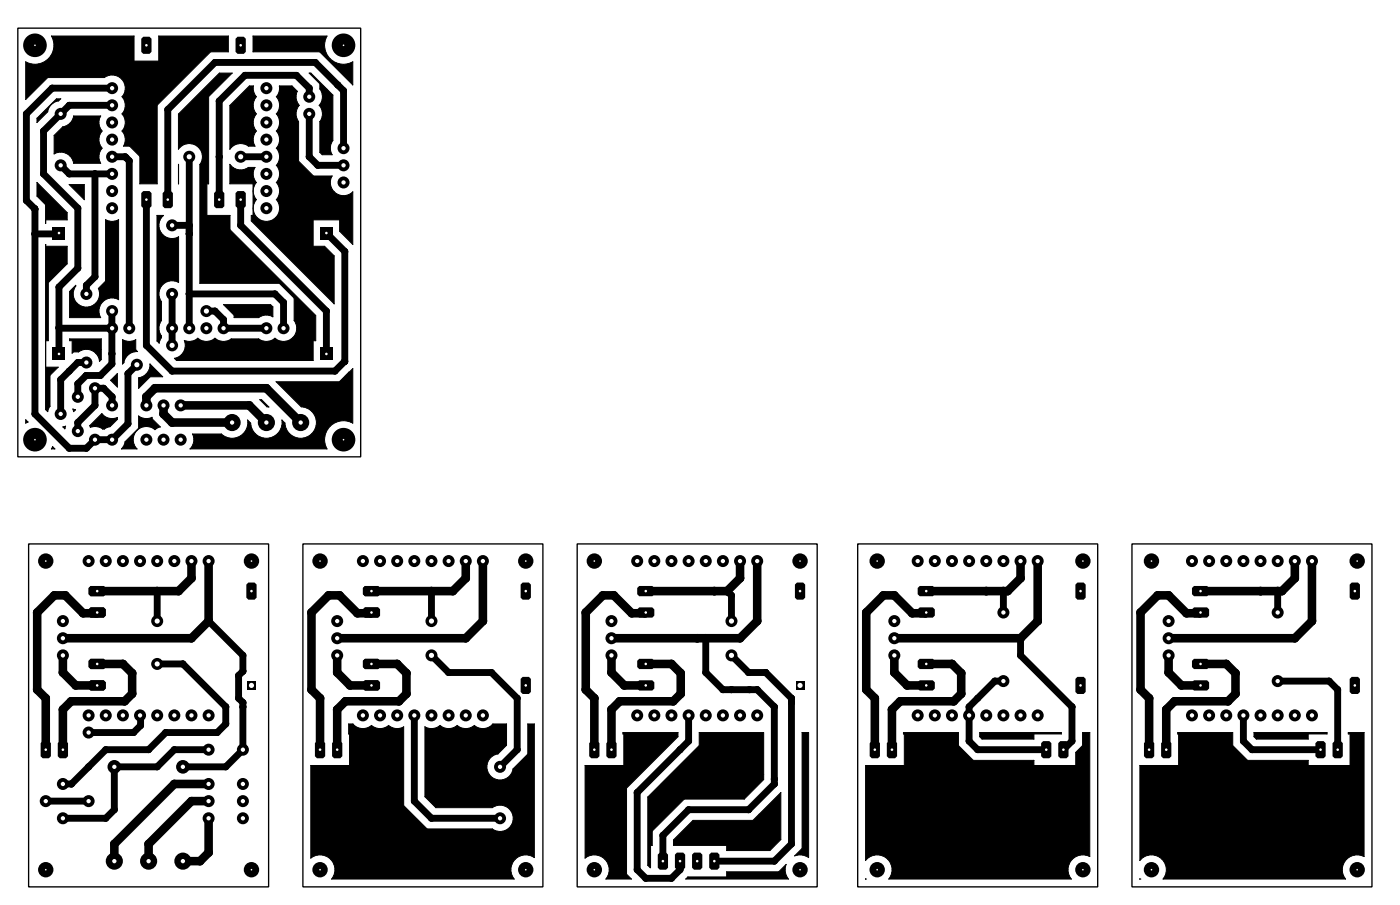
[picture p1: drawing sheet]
<svg xmlns="http://www.w3.org/2000/svg" width="207mm" height="134mm" viewBox="0 0 207 134" stroke-linecap="round" stroke-linejoin="round" font-family="sans-serif">
<g fill="none" stroke="#000" stroke-width="1">
<path d="M16.6 15.6h-6.3l-3.9 3.8v6.4l5.1 5v8.9l-2.8 2.8v9.9M16.6 13.1h-8.9l-3.8 3.8v12.8l1.3 1.3v30.3l5.1 5.1h2.5l1.3-1.3h2.5l2.4-2.3v-7.5l1.3-1.3M45.8 16.9v6.3l1.3 1.3h3.8M45.8 14.3v-1.2l-1.9-1.9h-7.6l-3.8 3.8v14.6M8.7 34.5l-.1 .1h-3.4M9 24.5l1.3 1.3h6.3M14.1 25.8v15.2l-1.3 1.3v1.2M16.6 23.2h1.9l.6 .6v24.8M21.7 29.6v21.6l3.8 3.8h24.1l1.5-1.4v-16.4l-2.7-2.7M25.5 33.4h2.5M28 23.2v25.4M35.7 23.2h3.8"/>
<path d="M35.7 29.6v3.8l12.7 12.7v6.3M50.9 21.9v-8.5l-4.2-4.2h-14.9l-6.9 7v13.4M8.7 48.6h7.9M12.8 53.7h-1.3l-2.5 2.5v5.1M16.6 46.1v7.8l-1.7 1.7h-2.1l-1.3 1.2v2M16.6 48.6h.1M25.5 43.5v7.7M28 43.5h12.7l1.3 1.3v3.8M30.6 46.1h1.2l1.3 1.2v1.3h6.4M16.6 60v-1.2l-1.3-1.3h-1.2v2.5l-2.6 2.6v1.3M23.3 98.3h3.8l6.3 6.4v2.5l-1.2 1.3h-7.6l-2.6 2.5h-6.3l-5.1 5.1h-1.3M23.3 87.6v4.4"/>
<path d="M30.9 92l5.1 5.1v2.3l-.7 .7v3.3l.7 .7v6.9l-2.6 2.6h-6.3M63.9 97.1l2.6 2.5h6.3l3.8 3.8v7.6l-2.5 2.6M63.9 87.6v4.4M104.6 94.5v5.1l2.5 2.6h5.1l2.5 2.5v11.4l-3.8 3.8h-8.9l-3.8 3.8v3.9M107.7 87.6l.7 .6v3.8M108.4 97.1l2.5 2.5h2.6l3.8 3.8v21.6l-2.6 2.6h-8.9M148.7 87.6v3.1M151.2 94.5v2.6l7.6 7.6v5.1l-1.2 1.2M189.3 87.6v3.1M6.8 118.7h6.3M20.7 106h.1v1.5l-1 1h-6.7M30.9 111h-5.1l-2.5 2.6h-6.4v6.3l-1.2 1.3h-6.4"/>
<path d="M61.4 106v12.7l2.5 2.5h10.2M102 106v3.8l-7.6 7.6v11.4l1.3 1.3h3.8l1.3-1.3v-1.2M148.7 100.9h-1.3l-3.8 3.8v5.1l1.3 1.2h10.1M184.2 106v3.8l1.3 1.2h10.2M189.3 100.9h7.6l1.3 1.3v8.8"/>
</g>
<g fill="#000">
<circle cx="3.9" cy="16.9" r=".51"/>
<circle cx="6.4" cy="19.4" r=".51"/>
<circle cx="7.7" cy="13.1" r=".51"/>
<circle cx="10.3" cy="15.6" r=".51"/>
<circle cx="24.9" cy="16.2" r=".51"/>
<circle cx="31.8" cy="9.2" r=".51"/>
<circle cx="32.5" cy="15" r=".51"/>
<circle cx="36.3" cy="11.2" r=".51"/>
<circle cx="43.9" cy="11.2" r=".51"/>
<circle cx="45.8" cy="13.1" r=".51"/>
<circle cx="46.7" cy="9.2" r=".51"/>
<circle cx="50" cy="12.6" r=".51"/>
<circle cx="50.9" cy="13.4" r=".51"/>
<circle cx="3.9" cy="29.7" r=".51"/>
<circle cx="5.1" cy="30.9" r=".51"/>
<circle cx="5.2" cy="34.6" r=".51"/>
<circle cx="5.2" cy="31" r=".51"/>
<circle cx="6.4" cy="25.8" r=".51"/>
<circle cx="8.6" cy="34.6" r=".51"/>
<circle cx="10.3" cy="25.8" r=".51"/>
<circle cx="11.5" cy="30.8" r=".51"/>
<circle cx="11.5" cy="39.7" r=".51"/>
<circle cx="14.1" cy="25.8" r=".51"/>
<circle cx="18.5" cy="23.2" r=".51"/>
<circle cx="18.7" cy="23.4" r=".51"/>
<circle cx="19.1" cy="23.8" r=".51"/>
<circle cx="28" cy="33.4" r=".51"/>
<circle cx="28" cy="34.6" r=".51"/>
<circle cx="32.5" cy="23.2" r=".51"/>
<circle cx="35.7" cy="23.2" r=".89"/>
<circle cx="35.7" cy="33.4" r=".51"/>
<circle cx="45.8" cy="23.2" r=".51"/>
<circle cx="47.1" cy="24.5" r=".51"/>
<circle cx="51.1" cy="37.2" r=".51"/>
<circle cx="8.7" cy="48.6" r=".51"/>
<circle cx="8.7" cy="42.5" r=".51"/>
<circle cx="8.8" cy="48.6" r=".51"/>
<circle cx="9" cy="56.2" r=".51"/>
<circle cx="10.3" cy="55" r=".51"/>
<circle cx="11.5" cy="53.7" r=".51"/>
<circle cx="11.5" cy="56.8" r=".51"/>
<circle cx="12.8" cy="55.6" r=".51"/>
<circle cx="12.8" cy="42.3" r=".51"/>
<circle cx="14.1" cy="41" r=".51"/>
<circle cx="14.9" cy="55.6" r=".51"/>
<circle cx="15.3" cy="57.5" r=".51"/>
<circle cx="16.6" cy="52.4" r=".51"/>
<circle cx="16.6" cy="48.6" r=".51"/>
<circle cx="16.6" cy="46.1" r=".51"/>
<circle cx="16.6" cy="53.9" r=".51"/>
<circle cx="16.6" cy="58.8" r=".51"/>
<circle cx="19" cy="55.3" r=".51"/>
<circle cx="21.7" cy="51.2" r=".51"/>
<circle cx="21.7" cy="58.8" r=".63"/>
<circle cx="23" cy="57.5" r=".63"/>
<circle cx="25.5" cy="55" r=".51"/>
<circle cx="28" cy="43.5" r=".51"/>
<circle cx="31.8" cy="46.1" r=".51"/>
<circle cx="33.1" cy="47.3" r=".51"/>
<circle cx="39.5" cy="57.5" r=".63"/>
<circle cx="40.7" cy="43.5" r=".51"/>
<circle cx="42" cy="44.8" r=".51"/>
<circle cx="48.4" cy="46.1" r=".51"/>
<circle cx="49.6" cy="55" r=".51"/>
<circle cx="51" cy="53.6" r=".51"/>
<circle cx="51.1" cy="53.6" r=".51"/>
<circle cx="5.2" cy="61.3" r=".51"/>
<circle cx="10.3" cy="66.4" r=".51"/>
<circle cx="11.5" cy="62.6" r=".51"/>
<circle cx="12.8" cy="66.4" r=".51"/>
<circle cx="14.1" cy="60" r=".51"/>
<circle cx="19" cy="62.8" r=".51"/>
<circle cx="24.2" cy="61.3" r=".63"/>
<circle cx="25.5" cy="62.6" r=".63"/>
<circle cx="36.9" cy="60.1" r=".63"/>
<circle cx="5.5" cy="90.7" r=".63"/>
<circle cx="8" cy="88.2" r=".63"/>
<circle cx="9.3" cy="99.6" r=".63"/>
<circle cx="9.7" cy="88.2" r=".63"/>
<circle cx="12.3" cy="90.8" r=".63"/>
<circle cx="14.3" cy="90.8" r=".63"/>
<circle cx="18.2" cy="98.4" r=".63"/>
<circle cx="19.6" cy="99.7" r=".63"/>
<circle cx="23.3" cy="87.6" r=".51"/>
<circle cx="23.3" cy="87.6" r=".63"/>
<circle cx="26.5" cy="87.6" r=".63"/>
<circle cx="27.1" cy="98.3" r=".51"/>
<circle cx="28.4" cy="85.7" r=".63"/>
<circle cx="28.4" cy="94.5" r=".63"/>
<circle cx="30.9" cy="92" r=".51"/>
<circle cx="30.9" cy="92" r=".63"/>
<circle cx="36" cy="97.1" r=".51"/>
<circle cx="36" cy="99.4" r=".51"/>
<circle cx="46.1" cy="90.7" r=".63"/>
<circle cx="48.7" cy="88.2" r=".63"/>
<circle cx="50" cy="99.6" r=".63"/>
<circle cx="50.3" cy="88.2" r=".63"/>
<circle cx="53" cy="90.8" r=".63"/>
<circle cx="54.9" cy="90.8" r=".63"/>
<circle cx="58.8" cy="98.4" r=".63"/>
<circle cx="60.2" cy="99.7" r=".63"/>
<circle cx="63.9" cy="87.6" r=".51"/>
<circle cx="63.9" cy="87.6" r=".63"/>
<circle cx="66.5" cy="99.6" r=".51"/>
<circle cx="67.1" cy="87.6" r=".63"/>
<circle cx="69" cy="85.7" r=".63"/>
<circle cx="69" cy="94.5" r=".63"/>
<circle cx="71.5" cy="92" r=".63"/>
<circle cx="72.8" cy="99.6" r=".51"/>
<circle cx="86.8" cy="90.7" r=".63"/>
<circle cx="89.3" cy="88.2" r=".63"/>
<circle cx="90.6" cy="99.6" r=".63"/>
<circle cx="90.9" cy="88.2" r=".63"/>
<circle cx="93.6" cy="90.8" r=".63"/>
<circle cx="95.6" cy="90.8" r=".63"/>
<circle cx="99.5" cy="98.4" r=".63"/>
<circle cx="100.9" cy="99.7" r=".63"/>
<circle cx="103.3" cy="94.5" r=".63"/>
<circle cx="104.6" cy="94.5" r=".51"/>
<circle cx="104.6" cy="99.6" r=".51"/>
<circle cx="104.6" cy="94.5" r=".63"/>
<circle cx="105.8" cy="87.6" r=".63"/>
<circle cx="107.7" cy="87.6" r=".51"/>
<circle cx="107.7" cy="87.6" r=".63"/>
<circle cx="108.4" cy="88.2" r=".51"/>
<circle cx="109.6" cy="94.5" r=".63"/>
<circle cx="109.6" cy="85.7" r=".63"/>
<circle cx="110.9" cy="99.6" r=".51"/>
<circle cx="112.2" cy="92" r=".63"/>
<circle cx="113.5" cy="99.6" r=".51"/>
<circle cx="128.3" cy="90.7" r=".63"/>
<circle cx="130.9" cy="88.2" r=".63"/>
<circle cx="132.5" cy="88.2" r=".63"/>
<circle cx="132.5" cy="99.6" r=".63"/>
<circle cx="135.2" cy="90.8" r=".63"/>
<circle cx="137.1" cy="90.8" r=".63"/>
<circle cx="141" cy="98.4" r=".63"/>
<circle cx="142.4" cy="99.7" r=".63"/>
<circle cx="146.1" cy="87.6" r=".63"/>
<circle cx="148.7" cy="87.6" r=".51"/>
<circle cx="148.7" cy="87.6" r=".63"/>
<circle cx="149.3" cy="87.6" r=".63"/>
<circle cx="151.2" cy="94.5" r=".51"/>
<circle cx="151.2" cy="97.1" r=".51"/>
<circle cx="151.2" cy="85.7" r=".63"/>
<circle cx="151.2" cy="94.5" r=".63"/>
<circle cx="153.7" cy="92" r=".63"/>
<circle cx="169" cy="90.7" r=".63"/>
<circle cx="171.5" cy="88.2" r=".63"/>
<circle cx="173.1" cy="88.2" r=".63"/>
<circle cx="173.1" cy="99.6" r=".63"/>
<circle cx="175.8" cy="90.8" r=".63"/>
<circle cx="177.8" cy="90.8" r=".63"/>
<circle cx="181.7" cy="98.4" r=".63"/>
<circle cx="183.1" cy="99.7" r=".63"/>
<circle cx="186.8" cy="87.6" r=".63"/>
<circle cx="189.3" cy="87.6" r=".51"/>
<circle cx="189.3" cy="87.6" r=".63"/>
<circle cx="189.9" cy="87.6" r=".63"/>
<circle cx="191.8" cy="94.5" r=".63"/>
<circle cx="191.8" cy="85.7" r=".63"/>
<circle cx="194.4" cy="92" r=".63"/>
<circle cx="5.5" cy="102.2" r=".63"/>
<circle cx="6.8" cy="103.4" r=".63"/>
<circle cx="9.3" cy="105.1" r=".63"/>
<circle cx="10.5" cy="103.9" r=".63"/>
<circle cx="10.6" cy="116.1" r=".51"/>
<circle cx="11.2" cy="101.5" r=".63"/>
<circle cx="13.1" cy="113.6" r=".51"/>
<circle cx="15.7" cy="111" r=".51"/>
<circle cx="16.9" cy="119.9" r=".51"/>
<circle cx="18.5" cy="103.9" r=".63"/>
<circle cx="19.6" cy="102.8" r=".63"/>
<circle cx="19.8" cy="108.5" r=".51"/>
<circle cx="20.8" cy="106" r=".51"/>
<circle cx="20.8" cy="107.5" r=".51"/>
<circle cx="22" cy="111" r=".51"/>
<circle cx="23.3" cy="113.6" r=".51"/>
<circle cx="24.6" cy="108.5" r=".51"/>
<circle cx="25.8" cy="111" r=".51"/>
<circle cx="25.8" cy="116.1" r=".63"/>
<circle cx="28.4" cy="118.7" r=".63"/>
<circle cx="32.2" cy="108.5" r=".51"/>
<circle cx="33.4" cy="107.2" r=".51"/>
<circle cx="33.4" cy="104.7" r=".51"/>
<circle cx="33.4" cy="113.6" r=".51"/>
<circle cx="35.3" cy="100.1" r=".51"/>
<circle cx="35.3" cy="103.4" r=".51"/>
<circle cx="36" cy="104.7" r=".51"/>
<circle cx="36" cy="104.1" r=".51"/>
<circle cx="46.1" cy="102.2" r=".63"/>
<circle cx="47.4" cy="103.4" r=".63"/>
<circle cx="50" cy="105.1" r=".63"/>
<circle cx="51.2" cy="103.9" r=".63"/>
<circle cx="51.9" cy="101.5" r=".63"/>
<circle cx="59.1" cy="103.9" r=".63"/>
<circle cx="60.2" cy="102.8" r=".63"/>
<circle cx="61.4" cy="118.7" r=".51"/>
<circle cx="76.6" cy="103.4" r=".51"/>
<circle cx="76.6" cy="111" r=".51"/>
<circle cx="86.8" cy="102.2" r=".63"/>
<circle cx="88.1" cy="103.4" r=".63"/>
<circle cx="90.6" cy="105.1" r=".63"/>
<circle cx="91.8" cy="103.9" r=".63"/>
<circle cx="92.5" cy="101.5" r=".63"/>
<circle cx="94.4" cy="117.4" r=".51"/>
<circle cx="99.7" cy="103.9" r=".63"/>
<circle cx="100.8" cy="111" r=".51"/>
<circle cx="100.9" cy="102.8" r=".63"/>
<circle cx="102" cy="109.8" r=".51"/>
<circle cx="102" cy="119.9" r=".51"/>
<circle cx="107.1" cy="102.2" r=".51"/>
<circle cx="108.4" cy="102.2" r=".51"/>
<circle cx="110.9" cy="119.9" r=".51"/>
<circle cx="111" cy="102.2" r=".51"/>
<circle cx="112.2" cy="102.2" r=".51"/>
<circle cx="114.7" cy="116.1" r=".51"/>
<circle cx="114.7" cy="104.7" r=".51"/>
<circle cx="114.7" cy="115.4" r=".51"/>
<circle cx="117.3" cy="103.4" r=".51"/>
<circle cx="117.3" cy="104.1" r=".51"/>
<circle cx="128.3" cy="102.2" r=".63"/>
<circle cx="129.6" cy="103.4" r=".63"/>
<circle cx="132.2" cy="105.1" r=".63"/>
<circle cx="133.4" cy="103.9" r=".63"/>
<circle cx="134.4" cy="101.5" r=".63"/>
<circle cx="141.3" cy="103.9" r=".63"/>
<circle cx="142.4" cy="102.8" r=".63"/>
<circle cx="143.6" cy="109.8" r=".51"/>
<circle cx="143.6" cy="104.7" r=".51"/>
<circle cx="144.9" cy="111" r=".51"/>
<circle cx="144.9" cy="103.4" r=".51"/>
<circle cx="147.4" cy="100.9" r=".51"/>
<circle cx="158.8" cy="104.7" r=".51"/>
<circle cx="158.8" cy="109.8" r=".51"/>
<circle cx="169" cy="102.2" r=".63"/>
<circle cx="170.3" cy="103.4" r=".63"/>
<circle cx="172.8" cy="105.1" r=".63"/>
<circle cx="174" cy="103.9" r=".63"/>
<circle cx="175" cy="101.5" r=".63"/>
<circle cx="181.9" cy="103.9" r=".63"/>
<circle cx="183.1" cy="102.8" r=".63"/>
<circle cx="184.2" cy="109.8" r=".51"/>
<circle cx="185.5" cy="111" r=".51"/>
<circle cx="196.9" cy="100.9" r=".51"/>
<circle cx="198.2" cy="102.2" r=".51"/>
<circle cx="15.7" cy="121.2" r=".51"/>
<circle cx="16.9" cy="125" r=".63"/>
<circle cx="22" cy="125" r=".63"/>
<circle cx="29.6" cy="127.6" r=".63"/>
<circle cx="30.9" cy="126.3" r=".63"/>
<circle cx="63.9" cy="121.2" r=".51"/>
<circle cx="94.4" cy="128.8" r=".51"/>
<circle cx="95.7" cy="130.1" r=".51"/>
<circle cx="98.2" cy="123.7" r=".51"/>
<circle cx="99.5" cy="130.1" r=".51"/>
<circle cx="100.8" cy="128.8" r=".51"/>
<circle cx="114.7" cy="127.6" r=".51"/>
<circle cx="117.3" cy="125" r=".51"/>
</g>
<g fill="none" stroke="#000" stroke-width="1.3">
<path d="M21.7 60v-1.2l1.3-1.3h16.5l5 5.1M24.2 60v1.3l1.3 1.3h8.9M26.8 60h10.1l2.6 2.6M9.3 97.1v2.5l1.9 1.9h3.2M14.4 90.7l-.1 .1h-2l-2.6-2.6h-1.7l-2.5 2.5v11.5l1.3 1.2v7.6M14.4 98.3h3.8l1.4 1.4v3.1l-1.1 1.1h-8l-1.2 1.2v5.9M28.4 83.1v2.5l-1.9 2h-12.1M30.9 83.1v8.9l-2.5 2.5h-19.1M50 97.1v2.5l1.9 1.9h3.1M55 90.7l-.1 .1h-1.9l-2.7-2.6h-1.6l-2.6 2.5v11.5l1.3 1.2v7.6M55 98.3h3.8l1.4 1.4v3.1l-1.1 1.1h-7.9l-1.2 1.2v5.9M69 83.1v2.5l-1.9 2h-12.1"/>
<path d="M71.5 83.1v8.9l-2.5 2.5h-19M90.6 97.1v2.5l1.9 1.9h3.2M95.7 90.7l-.1 .1h-2l-2.7-2.6h-1.6l-2.5 2.5v11.5l1.3 1.2v7.6M95.7 98.3h3.8l1.4 1.4v3.1l-1.2 1.1h-7.9l-1.2 1.2v5.9M109.6 83.1v2.5l-1.9 2h-12M112.2 83.1v8.9l-2.6 2.5h-19M132.5 97.1v2.5l1.9 1.9h2.8M137.2 90.7l-.1 .1h-1.9l-2.7-2.6h-1.6l-2.6 2.5v11.5l1.3 1.2v7.6M137.2 98.3h3.8l1.4 1.4v3.1l-1.1 1.1h-7.9l-1.2 1.2v5.9M151.2 83.1v2.5l-1.9 2h-12.1M153.7 83.1v8.9l-2.5 2.5h-18.7M173.1 97.1v2.5l1.9 1.9h2.9"/>
<path d="M177.9 90.7l-.1 .1h-2l-2.7-2.6h-1.6l-2.5 2.5v11.5l1.3 1.2v7.6M177.9 98.3h3.8l1.4 1.4v3.1l-1.2 1.1h-7.9l-1.2 1.2v5.9M191.8 83.1v2.5l-1.9 2h-12M194.4 83.1v8.9l-2.6 2.5h-18.7M30.9 116.1h-5.1l-8.9 8.9v2.6M30.9 118.7h-2.5l-6.4 6.3v2.6M30.9 121.2v5.1l-1.3 1.3h-2.5"/>
</g>
<circle cx="35.7" cy="23.2" r=".38" fill="#fff"/>
<circle cx="28" cy="23.2" r=".89" fill="#000"/>
<circle cx="28" cy="23.2" r=".38" fill="#fff"/>
<circle cx="20.3" cy="54" r=".89" fill="#000"/>
<circle cx="20.3" cy="54" r=".38" fill="#fff"/>
<circle cx="25.5" cy="51.2" r=".89" fill="#000"/>
<circle cx="25.5" cy="51.2" r=".38" fill="#fff"/>
<circle cx="30.6" cy="46.1" r=".89" fill="#000"/>
<circle cx="30.6" cy="46.1" r=".38" fill="#fff"/>
<circle cx="16.6" cy="46.1" r=".89" fill="#000"/>
<circle cx="16.6" cy="46.1" r=".38" fill="#fff"/>
<circle cx="23.3" cy="98.4" r=".89" fill="#000"/>
<circle cx="23.3" cy="98.3" r=".38" fill="#fff"/>
<circle cx="23.3" cy="92" r=".89" fill="#000"/>
<circle cx="23.3" cy="92" r=".38" fill="#fff"/>
<circle cx="63.9" cy="97.1" r=".89" fill="#000"/>
<circle cx="63.9" cy="97.1" r=".38" fill="#fff"/>
<circle cx="63.9" cy="92" r=".89" fill="#000"/>
<circle cx="63.9" cy="92" r=".38" fill="#fff"/>
<circle cx="108.4" cy="97.1" r=".89" fill="#000"/>
<circle cx="108.4" cy="97.1" r=".38" fill="#fff"/>
<circle cx="108.4" cy="92" r=".89" fill="#000"/>
<circle cx="108.4" cy="92" r=".38" fill="#fff"/>
<g fill="#000">
<path d="M10.2 27.3h2.3v2.3zM16.4 56.3l1-1v2z"/>
<path d="M5.5 17.5l2.9-2.9h.6l-.3 .3a1.96 1.96 0 0 0-1.6 1.7l-1.6 1.5z" fill-rule="evenodd"/>
<path d="M8 20.1l1.3-1.3a1.96 1.96 0 0 0 1.6-1.6h4a1.89 1.89 0 0 0 .2 2.2 1.92 1.92 0 0 0 0 2.5 1.91 1.91 0 0 0-.2 2.3h-4a1.94 1.94 0 0 0-2.9-1.4z" fill-rule="evenodd"/>
<path d="M26.4 16.9l6.1-6.1h1.9l-3.5 3.5v12.9h-.2v4.7h3.4v2.1l12.7 12.7v3.8h-.4v2.9h-20.3l-.3-.3a1.93 1.93 0 0 0 1.5-2.7 1.91 1.91 0 0 0 2-.3 1.92 1.92 0 0 0 2.5 0 1.92 1.92 0 0 0 2.5 .1h4a1.92 1.92 0 0 0 2.4-.1 1.95 1.95 0 0 0 2.6 0 1.95 1.95 0 0 0 .3-2.6v-3.3l-2.2-2.2h-11.8v-17.6a1.95 1.95 0 0 0-.4-2.8 1.95 1.95 0 0 0-2.8 .5z" fill-rule="evenodd"/>
<path d="M7.6 5.3h12.3v3.7h3.6v-3.7h10.3v2.4h-2.6l-7.9 7.9v11.6h-2.6v-4l-1.5-1.6h-.9a1.89 1.89 0 0 0-.2-2.2 1.89 1.89 0 0 0 0-2.5 1.89 1.89 0 0 0 0-2.6 1.94 1.94 0 0 0-.1-2.6 1.94 1.94 0 0 0-2.5-.2h-8.4l-3.3 3.2v-5.5a2.8 2.8 0 0 0 3.4-.5 2.8 2.8 0 0 0 .4-3.4z" fill-rule="evenodd"/>
<path d="M34.1 15.6l2.8-2.9h.6a1.87 1.87 0 0 0 .5 1.6 1.92 1.92 0 0 0 0 2.6 1.92 1.92 0 0 0 0 2.5 1.91 1.91 0 0 0-.2 2.2 2.74 2.74 0 0 1-1.8-.3 1.93 1.93 0 0 0-1.9 .8z" fill-rule="evenodd"/>
<path d="M41.4 12.7h1.9l.7 .9a1.94 1.94 0 0 0 .3 2 1.92 1.92 0 0 0-.1 2.4v5.9l2.2 2.2h2.8a1.95 1.95 0 0 0 .5 2.5 1.95 1.95 0 0 0 2.6-.2v7.8l-2-2v-1.6h-3.9v3.9h1.7l1.4 1.4v7.1l-12.3-12.3v-.8h.3v-4.7h-3.4v-2.9a1.95 1.95 0 0 0 2.7 .5h1a1.89 1.89 0 0 0 .2 2.2 1.92 1.92 0 0 0 0 2.6 1.95 1.95 0 0 0 .1 2.7 1.95 1.95 0 0 0 2.7 0 1.95 1.95 0 0 0 .1-2.7 1.89 1.89 0 0 0 0-2.6 1.89 1.89 0 0 0 0-2.5 1.89 1.89 0 0 0 0-2.6 1.89 1.89 0 0 0 0-2.5 1.89 1.89 0 0 0 0-2.5 1.89 1.89 0 0 0 0-2.6 1.81 1.81 0 0 0 .5-1.6z" fill-rule="evenodd"/>
<path d="M37.5 5.3h10.9a2.8 2.8 0 0 0 .5 3.4 2.8 2.8 0 0 0 3.4 .5v3.4l-4.9-4.9h-9.9z" fill-rule="evenodd"/>
<path d="M45.8 10.8h.3l3.2 3.3v6.8a1.92 1.92 0 0 0-.1 2h-1.5l-.3-.3v-4.6a1.89 1.89 0 0 0-.1-2.4 1.89 1.89 0 0 0 .1-2.4v-.8z" fill-rule="evenodd"/>
<path d="M6.7 36.2l.1 .3h3.1v2.6l-2.7 2.8v8.6h-.4v3.9h1.8l-1.2 1.2v4.6l-.3 .8-.4-.3z" fill-rule="evenodd"/>
<path d="M5.5 27l4.4 4.5v1.1h-3.1l-.1 .5v-2.8l-1.2-1.3z" fill-rule="evenodd"/>
<path d="M23.3 31.9h.9a1.94 1.94 0 0 0-.3 2.6 1.94 1.94 0 0 0 2.6 .6v6.7a1.95 1.95 0 0 0-2.5 .4 1.95 1.95 0 0 0-.1 2.5v2.8a1.93 1.93 0 0 0 0 2.3l-.3 1-.3-.3z" fill-rule="evenodd"/>
<path d="M10.3 50.2h4.7v3.1l-.3 .2a1.93 1.93 0 0 0-3.1-1.4h-.7l-.2 .2v-1.8h-.4z" fill-rule="evenodd"/>
<path d="M15.6 32.5a1.86 1.86 0 0 0 2 0v11.9a1.94 1.94 0 0 0-2.4 .3 1.94 1.94 0 0 0-.3 2.3h-4.6v-3.8l.9-.9a2.04 2.04 0 0 0 1.6 3.2 1.94 1.94 0 0 0 1.8-2.8l1-1.1z" fill-rule="evenodd"/>
<path d="M18.2 50.3a1.87 1.87 0 0 0 1.9 0v1.5l.3 .3a1.93 1.93 0 0 0-2.1 1.6l-.1 .2z" fill-rule="evenodd"/>
<path d="M22.2 53.9l1.9 1.9h-1.9l-1.7 1.7v-1.5a2.01 2.01 0 0 0 1.7-2.1z" fill-rule="evenodd"/>
<path d="M33.1 45.1h7l.3 .4v1.4a1.87 1.87 0 0 0-2.1 .1h-3.6v-.3z" fill-rule="evenodd"/>
<path d="M3.8 62.2l.3 .3-.3 .2z" fill-rule="evenodd"/>
<path d="M7.8 66.2l.3 .3h-.5z" fill-rule="evenodd"/>
<path d="M9.3 63.2l.4-.1-.1 .4z" fill-rule="evenodd"/>
<path d="M10.8 60.6l.4 .1-.3 .3z" fill-rule="evenodd"/>
<path d="M13.3 63l1.8-1.7a1.91 1.91 0 0 0 2.3 .5v.3l-1.1 1.1-.8 .4-.3-.1a1.96 1.96 0 0 0-1.8-.2z" fill-rule="evenodd"/>
<path d="M20.5 61.6l.1 .1a1.92 1.92 0 0 0 1.9 .1v.2l1.2 1.2-.7 .4a1.95 1.95 0 0 0-2.7 .2 1.95 1.95 0 0 0 0 2.7h-2.3l.4-.6 .1-.5 2-2z" fill-rule="evenodd"/>
<path d="M38.5 59.2h.3l1 1.1h-.3z" fill-rule="evenodd"/>
<path d="M28.5 64.3h4.3a2.32 2.32 0 0 0 2.7 .4 2.32 2.32 0 0 0 1.2-2.5l.4 .5a2.33 2.33 0 0 0 2.6 2.2 2.33 2.33 0 0 0 2.1-2.7l.4 .5a2.33 2.33 0 0 0 2.4 2.2 2.33 2.33 0 0 0 2.3-2.3 2.33 2.33 0 0 0-2.3-2.3l-3.7-3.8h9.4l2-1.9v8.1a2.8 2.8 0 0 0-3.4 .4 2.8 2.8 0 0 0-.5 3.4h-20.2a1.92 1.92 0 0 0 .3-2.2z" fill-rule="evenodd"/>
<path d="M86.7 113.4h5.7v-4.7h-.1v-.2h8.1v.6l-7.6 7.6v12.8l.7 .7h-3.7a2.2 2.2 0 0 0-.2-2.9 2.2 2.2 0 0 0-2.9-.2z" fill-rule="evenodd"/>
<path d="M103.6 108.5h9.5v7l-2.8 2.9h-8.9l-4.8 4.7v2.1h-.2l-.1 3.3-.3-.3v-10.1l7.6-7.7z" fill-rule="evenodd"/>
<path d="M145.2 108.5h12v.2h-4v.8h-7.7l-.3-.4z" fill-rule="evenodd"/>
<path d="M185.8 108.5h10.8v.2h-2.8v.8h-7.7l-.3-.4z" fill-rule="evenodd"/>
<path d="M51.7 107.2h.6a1.93 1.93 0 0 0 2.7 .2 1.92 1.92 0 0 0 2.6 0 1.9 1.9 0 0 0 2.2 .3v11.6l3.5 3.5h9.6a1.95 1.95 0 0 0 2.6-.3 1.95 1.95 0 0 0 0-2.6 1.95 1.95 0 0 0-2.6-.3h-8.3l-1.6-1.6v-10.3a1.9 1.9 0 0 0 2.2-.3 1.92 1.92 0 0 0 2.5 0 1.92 1.92 0 0 0 2.6 0 1.93 1.93 0 0 0 2.7-.2h2v3.2l-1.2 1.3a1.95 1.95 0 0 0-1.7 2 1.95 1.95 0 0 0 1.9 1.8 1.95 1.95 0 0 0 2-1.6l2.2-2.2v-4.5h1v19.8a2.2 2.2 0 0 0-2.9 .3 2.2 2.2 0 0 0-.1 2.9h-27.1a2.2 2.2 0 0 0-.1-2.9 2.2 2.2 0 0 0-3-.2v-13.7h5.8v-4.7h-.1z" fill-rule="evenodd"/>
<path d="M99.8 124.4l2.9-2.9h8.9l4.1-4.1v7l-1.6 1.6h-6.4v-.8h-7.9z" fill-rule="evenodd"/>
<path d="M101.6 130.2l.3-.3h5.8v-.8h7.7l1.1-1.1a2.16 2.16 0 0 0 .3 2.2z" fill-rule="evenodd"/>
<path d="M118.8 108.5h1v18.5a2.21 2.21 0 0 0-2.1-.2l1.1-1.1z" fill-rule="evenodd"/>
<path d="M128.2 113.4h5.8v-4.7h-.1v-.2h8.1v1.9l2.2 2.2h9v.8h6.2v-2l1-1v-1.9h1.1v18.4a2.2 2.2 0 0 0-2.8 .5 2.2 2.2 0 0 0 0 2.8h-27a2.2 2.2 0 0 0-.4-3.1 2.2 2.2 0 0 0-3.1 .4z" fill-rule="evenodd"/>
<path d="M168.9 113.4h5.7v-4.7h-.1v-.2h8.1v1.9l2.2 2.2h9v.8h6.2v-4.7h-.2v-.2h2.3v18.4a2.2 2.2 0 0 0-2.7 .5 2.2 2.2 0 0 0 0 2.8h-27.1a2.2 2.2 0 0 0-.3-3.1 2.2 2.2 0 0 0-3.1 .4z" fill-rule="evenodd"/>
<circle cx="3.8" cy="14.7" r=".05"/>
<circle cx="3.8" cy="9.2" r=".05"/>
<circle cx="4.1" cy="9.3" r=".05"/>
<circle cx="4.6" cy="9.5" r=".05"/>
<circle cx="5.2" cy="9.5" r=".05"/>
<circle cx="5.5" cy="18.1" r=".05"/>
<circle cx="5.5" cy="17.5" r=".05"/>
<circle cx="5.7" cy="9.5" r=".05"/>
<circle cx="6.3" cy="9.3" r=".05"/>
<circle cx="6.7" cy="9" r=".05"/>
<circle cx="7.1" cy="16.6" r=".05"/>
<circle cx="7.1" cy="16.5" r=".05"/>
<circle cx="7.1" cy="11.5" r=".05"/>
<circle cx="7.2" cy="8.7" r=".05"/>
<circle cx="7.2" cy="16.1" r=".05"/>
<circle cx="7.4" cy="15.8" r=".05"/>
<circle cx="7.5" cy="8.3" r=".05"/>
<circle cx="7.6" cy="15.5" r=".05"/>
<circle cx="7.6" cy="5.3" r=".05"/>
<circle cx="7.8" cy="5.6" r=".05"/>
<circle cx="7.8" cy="7.8" r=".05"/>
<circle cx="7.9" cy="15.2" r=".05"/>
<circle cx="7.9" cy="6.2" r=".05"/>
<circle cx="7.9" cy="7.3" r=".05"/>
<circle cx="8" cy="6.7" r=".05"/>
<circle cx="8.2" cy="15.1" r=".05"/>
<circle cx="8.4" cy="14.6" r=".05"/>
<circle cx="8.6" cy="14.9" r=".05"/>
<circle cx="8.7" cy="14.9" r=".05"/>
<circle cx="9" cy="14.6" r=".05"/>
<circle cx="9.3" cy="18.8" r=".05"/>
<circle cx="9.4" cy="18.8" r=".05"/>
<circle cx="9.7" cy="18.7" r=".05"/>
<circle cx="10.1" cy="18.5" r=".05"/>
<circle cx="10.4" cy="18.2" r=".05"/>
<circle cx="10.6" cy="18" r=".05"/>
<circle cx="10.8" cy="17.6" r=".05"/>
<circle cx="10.9" cy="17.2" r=".05"/>
<circle cx="14.6" cy="18.1" r=".05"/>
<circle cx="14.7" cy="17.8" r=".05"/>
<circle cx="14.7" cy="18.5" r=".05"/>
<circle cx="14.8" cy="17.4" r=".05"/>
<circle cx="14.8" cy="19.9" r=".05"/>
<circle cx="14.8" cy="18.9" r=".05"/>
<circle cx="14.9" cy="17.2" r=".05"/>
<circle cx="15" cy="19.2" r=".05"/>
<circle cx="15" cy="19.6" r=".05"/>
<circle cx="15.1" cy="19.4" r=".05"/>
<circle cx="15.5" cy="11.5" r=".05"/>
<circle cx="15.5" cy="11.4" r=".05"/>
<circle cx="15.9" cy="11.2" r=".05"/>
<circle cx="16.2" cy="11.1" r=".05"/>
<circle cx="16.6" cy="11.1" r=".05"/>
<circle cx="17" cy="11.1" r=".05"/>
<circle cx="17.4" cy="11.2" r=".05"/>
<circle cx="17.7" cy="11.4" r=".05"/>
<circle cx="18" cy="11.7" r=".05"/>
<circle cx="18.1" cy="14.3" r=".05"/>
<circle cx="18.1" cy="19.4" r=".05"/>
<circle cx="18.1" cy="16.9" r=".05"/>
<circle cx="18.2" cy="16.7" r=".05"/>
<circle cx="18.2" cy="14.1" r=".05"/>
<circle cx="18.2" cy="19.6" r=".05"/>
<circle cx="18.2" cy="12" r=".05"/>
<circle cx="18.2" cy="17" r=".05"/>
<circle cx="18.2" cy="19.2" r=".05"/>
<circle cx="18.2" cy="14.5" r=".05"/>
<circle cx="18.4" cy="14.8" r=".05"/>
<circle cx="18.4" cy="17.4" r=".05"/>
<circle cx="18.4" cy="12.3" r=".05"/>
<circle cx="18.4" cy="19.9" r=".05"/>
<circle cx="18.4" cy="13.8" r=".05"/>
<circle cx="18.4" cy="18.9" r=".05"/>
<circle cx="18.4" cy="16.3" r=".05"/>
<circle cx="18.5" cy="18.5" r=".05"/>
<circle cx="18.5" cy="12.7" r=".05"/>
<circle cx="18.5" cy="16" r=".05"/>
<circle cx="18.5" cy="15.2" r=".05"/>
<circle cx="18.5" cy="13.4" r=".05"/>
<circle cx="18.5" cy="17.8" r=".05"/>
<circle cx="18.6" cy="15.6" r=".05"/>
<circle cx="18.6" cy="18.1" r=".05"/>
<circle cx="18.6" cy="13.1" r=".05"/>
<circle cx="19.9" cy="5.3" r=".05"/>
<circle cx="19.9" cy="9" r=".05"/>
<circle cx="23.3" cy="15.6" r=".05"/>
<circle cx="23.5" cy="9" r=".05"/>
<circle cx="23.5" cy="5.3" r=".05"/>
<circle cx="26.4" cy="16.9" r=".05"/>
<circle cx="30.9" cy="14.3" r=".05"/>
<circle cx="31.2" cy="7.7" r=".05"/>
<circle cx="31.4" cy="13.8" r=".05"/>
<circle cx="32.5" cy="10.8" r=".05"/>
<circle cx="33.8" cy="7.7" r=".05"/>
<circle cx="33.8" cy="5.3" r=".05"/>
<circle cx="34.1" cy="15.6" r=".05"/>
<circle cx="34.4" cy="10.8" r=".05"/>
<circle cx="36.9" cy="12.7" r=".05"/>
<circle cx="37.5" cy="7.7" r=".05"/>
<circle cx="37.5" cy="5.3" r=".05"/>
<circle cx="37.5" cy="13.1" r=".05"/>
<circle cx="37.5" cy="15.6" r=".05"/>
<circle cx="37.5" cy="18.1" r=".05"/>
<circle cx="37.5" cy="13.4" r=".05"/>
<circle cx="37.5" cy="15.2" r=".05"/>
<circle cx="37.5" cy="16" r=".05"/>
<circle cx="37.5" cy="17.8" r=".05"/>
<circle cx="37.5" cy="12.7" r=".05"/>
<circle cx="37.5" cy="18.5" r=".05"/>
<circle cx="37.7" cy="18.9" r=".05"/>
<circle cx="37.7" cy="14.8" r=".05"/>
<circle cx="37.7" cy="13.8" r=".05"/>
<circle cx="37.7" cy="16.3" r=".05"/>
<circle cx="37.7" cy="19.9" r=".05"/>
<circle cx="37.7" cy="17.4" r=".05"/>
<circle cx="37.8" cy="17" r=".05"/>
<circle cx="37.8" cy="19.2" r=".05"/>
<circle cx="37.8" cy="19.6" r=".05"/>
<circle cx="37.8" cy="16.7" r=".05"/>
<circle cx="37.8" cy="14.1" r=".05"/>
<circle cx="37.8" cy="14.5" r=".05"/>
<circle cx="38" cy="14.3" r=".05"/>
<circle cx="38" cy="19.4" r=".05"/>
<circle cx="38" cy="16.9" r=".05"/>
<circle cx="39.5" cy="13.1" r=".89"/>
<circle cx="40.9" cy="14.3" r=".05"/>
<circle cx="40.9" cy="19.4" r=".05"/>
<circle cx="40.9" cy="16.9" r=".05"/>
<circle cx="41.1" cy="19.6" r=".05"/>
<circle cx="41.1" cy="17.1" r=".05"/>
<circle cx="41.1" cy="19.2" r=".05"/>
<circle cx="41.1" cy="14.5" r=".05"/>
<circle cx="41.1" cy="16.7" r=".05"/>
<circle cx="41.1" cy="14.2" r=".05"/>
<circle cx="41.3" cy="19.9" r=".05"/>
<circle cx="41.3" cy="18.9" r=".05"/>
<circle cx="41.3" cy="16.4" r=".05"/>
<circle cx="41.3" cy="13.8" r=".05"/>
<circle cx="41.3" cy="14.9" r=".05"/>
<circle cx="41.3" cy="17.4" r=".05"/>
<circle cx="41.4" cy="17.8" r=".05"/>
<circle cx="41.4" cy="18.5" r=".05"/>
<circle cx="41.4" cy="16" r=".05"/>
<circle cx="41.4" cy="15.2" r=".05"/>
<circle cx="41.4" cy="12.7" r=".05"/>
<circle cx="41.4" cy="13.4" r=".05"/>
<circle cx="41.4" cy="15.6" r=".05"/>
<circle cx="41.4" cy="18.1" r=".05"/>
<circle cx="41.4" cy="13.1" r=".05"/>
<circle cx="43.3" cy="12.7" r=".05"/>
<circle cx="43.9" cy="16.9" r=".05"/>
<circle cx="43.9" cy="14.3" r=".05"/>
<circle cx="43.9" cy="14.7" r=".05"/>
<circle cx="43.9" cy="16.5" r=".05"/>
<circle cx="43.9" cy="17.3" r=".05"/>
<circle cx="43.9" cy="14" r=".05"/>
<circle cx="44" cy="16.1" r=".05"/>
<circle cx="44" cy="15.1" r=".05"/>
<circle cx="44" cy="17.6" r=".05"/>
<circle cx="44" cy="13.6" r=".05"/>
<circle cx="44" cy="13.5" r=".05"/>
<circle cx="44.2" cy="15.8" r=".05"/>
<circle cx="44.2" cy="15.4" r=".05"/>
<circle cx="44.2" cy="18" r=".05"/>
<circle cx="44.3" cy="15.6" r=".05"/>
<circle cx="45.8" cy="10.8" r=".05"/>
<circle cx="46.1" cy="10.8" r=".05"/>
<circle cx="47.3" cy="15.6" r=".05"/>
<circle cx="47.4" cy="7.7" r=".05"/>
<circle cx="47.4" cy="12.4" r=".05"/>
<circle cx="47.4" cy="13.2" r=".05"/>
<circle cx="47.4" cy="18" r=".05"/>
<circle cx="47.4" cy="15.8" r=".05"/>
<circle cx="47.4" cy="15.4" r=".05"/>
<circle cx="47.6" cy="16.1" r=".05"/>
<circle cx="47.6" cy="15.1" r=".05"/>
<circle cx="47.6" cy="13.6" r=".05"/>
<circle cx="47.6" cy="17.6" r=".05"/>
<circle cx="47.7" cy="17.3" r=".05"/>
<circle cx="47.7" cy="14" r=".05"/>
<circle cx="47.7" cy="16.5" r=".05"/>
<circle cx="47.7" cy="14.7" r=".05"/>
<circle cx="47.8" cy="16.9" r=".05"/>
<circle cx="47.8" cy="14.3" r=".05"/>
<circle cx="48.1" cy="6.7" r=".05"/>
<circle cx="48.1" cy="6.2" r=".05"/>
<circle cx="48.1" cy="7.3" r=".05"/>
<circle cx="48.3" cy="7.8" r=".05"/>
<circle cx="48.3" cy="5.6" r=".05"/>
<circle cx="48.5" cy="5.3" r=".05"/>
<circle cx="48.5" cy="13.2" r=".05"/>
<circle cx="48.6" cy="8.3" r=".05"/>
<circle cx="48.9" cy="8.7" r=".05"/>
<circle cx="49.3" cy="14.1" r=".05"/>
<circle cx="49.3" cy="9.1" r=".05"/>
<circle cx="49.8" cy="9.3" r=".05"/>
<circle cx="50.4" cy="9.5" r=".05"/>
<circle cx="50.9" cy="9.5" r=".05"/>
<circle cx="51.5" cy="9.5" r=".05"/>
<circle cx="52" cy="9.3" r=".05"/>
<circle cx="52.3" cy="12.6" r=".05"/>
<circle cx="52.3" cy="9.2" r=".05"/>
<circle cx="5.5" cy="27" r=".05"/>
<circle cx="5.5" cy="29" r=".05"/>
<circle cx="6.7" cy="36.2" r=".05"/>
<circle cx="6.7" cy="30.3" r=".05"/>
<circle cx="6.7" cy="33.1" r=".05"/>
<circle cx="6.8" cy="36.5" r=".05"/>
<circle cx="6.8" cy="36.2" r=".05"/>
<circle cx="6.8" cy="32.6" r=".05"/>
<circle cx="6.8" cy="33.1" r=".05"/>
<circle cx="8" cy="22.8" r=".05"/>
<circle cx="8" cy="20.1" r=".05"/>
<circle cx="8.2" cy="22.7" r=".05"/>
<circle cx="8.6" cy="22.6" r=".05"/>
<circle cx="9" cy="22.5" r=".05"/>
<circle cx="9.4" cy="22.6" r=".05"/>
<circle cx="9.7" cy="22.7" r=".05"/>
<circle cx="9.9" cy="36.5" r=".05"/>
<circle cx="9.9" cy="39.1" r=".05"/>
<circle cx="9.9" cy="31.5" r=".05"/>
<circle cx="9.9" cy="32.6" r=".05"/>
<circle cx="10.1" cy="22.9" r=".05"/>
<circle cx="10.2" cy="27.3" r=".05"/>
<circle cx="10.4" cy="23.1" r=".05"/>
<circle cx="10.6" cy="23.4" r=".05"/>
<circle cx="10.8" cy="23.7" r=".05"/>
<circle cx="10.9" cy="24.1" r=".05"/>
<circle cx="10.9" cy="24.2" r=".05"/>
<circle cx="12.5" cy="29.6" r=".05"/>
<circle cx="12.5" cy="27.3" r=".05"/>
<circle cx="14.6" cy="20.7" r=".05"/>
<circle cx="14.6" cy="23.2" r=".05"/>
<circle cx="14.7" cy="23.6" r=".05"/>
<circle cx="14.7" cy="21.1" r=".05"/>
<circle cx="14.7" cy="20.3" r=".05"/>
<circle cx="14.7" cy="22.8" r=".05"/>
<circle cx="14.8" cy="21.4" r=".05"/>
<circle cx="14.8" cy="24" r=".05"/>
<circle cx="14.8" cy="22.5" r=".05"/>
<circle cx="14.9" cy="24.2" r=".05"/>
<circle cx="15" cy="22.1" r=".05"/>
<circle cx="15" cy="21.8" r=".05"/>
<circle cx="15.1" cy="21.9" r=".05"/>
<circle cx="15.6" cy="32.5" r=".05"/>
<circle cx="15.9" cy="32.6" r=".05"/>
<circle cx="16.2" cy="32.8" r=".05"/>
<circle cx="16.6" cy="32.8" r=".05"/>
<circle cx="17" cy="32.8" r=".05"/>
<circle cx="17.4" cy="32.6" r=".05"/>
<circle cx="17.6" cy="32.5" r=".05"/>
<circle cx="18.3" cy="21.6" r=".05"/>
<circle cx="18.4" cy="21.4" r=".05"/>
<circle cx="18.5" cy="20.3" r=".05"/>
<circle cx="18.5" cy="21.1" r=".05"/>
<circle cx="18.6" cy="20.7" r=".05"/>
<circle cx="19.2" cy="21.6" r=".05"/>
<circle cx="20.7" cy="27.2" r=".05"/>
<circle cx="20.7" cy="23.2" r=".05"/>
<circle cx="23.3" cy="31.9" r=".05"/>
<circle cx="23.3" cy="27.2" r=".05"/>
<circle cx="23.5" cy="33.4" r=".05"/>
<circle cx="23.6" cy="33" r=".05"/>
<circle cx="23.6" cy="33.8" r=".05"/>
<circle cx="23.7" cy="32.6" r=".05"/>
<circle cx="23.7" cy="34.1" r=".05"/>
<circle cx="23.9" cy="32.3" r=".05"/>
<circle cx="23.9" cy="34.5" r=".05"/>
<circle cx="24.1" cy="32" r=".05"/>
<circle cx="24.1" cy="34.8" r=".05"/>
<circle cx="24.2" cy="31.9" r=".05"/>
<circle cx="24.4" cy="35" r=".05"/>
<circle cx="24.7" cy="35.2" r=".05"/>
<circle cx="25.1" cy="35.3" r=".05"/>
<circle cx="25.5" cy="35.3" r=".05"/>
<circle cx="25.9" cy="35.3" r=".05"/>
<circle cx="26.2" cy="35.2" r=".05"/>
<circle cx="26.4" cy="24.3" r=".05"/>
<circle cx="26.4" cy="22.1" r=".05"/>
<circle cx="26.4" cy="27.2" r=".05"/>
<circle cx="26.5" cy="24.4" r=".05"/>
<circle cx="26.5" cy="27.2" r=".05"/>
<circle cx="26.5" cy="35.1" r=".05"/>
<circle cx="26.7" cy="21.8" r=".05"/>
<circle cx="26.9" cy="21.6" r=".05"/>
<circle cx="27.3" cy="21.4" r=".05"/>
<circle cx="27.7" cy="21.3" r=".05"/>
<circle cx="28" cy="21.3" r=".05"/>
<circle cx="28.4" cy="21.3" r=".05"/>
<circle cx="28.8" cy="21.4" r=".05"/>
<circle cx="29.1" cy="21.6" r=".05"/>
<circle cx="29.4" cy="21.8" r=".05"/>
<circle cx="29.6" cy="24.4" r=".05"/>
<circle cx="29.7" cy="24.3" r=".05"/>
<circle cx="29.7" cy="22.1" r=".05"/>
<circle cx="29.8" cy="24" r=".05"/>
<circle cx="29.8" cy="22.5" r=".05"/>
<circle cx="30" cy="23.6" r=".05"/>
<circle cx="30" cy="22.8" r=".05"/>
<circle cx="30" cy="23.2" r=".05"/>
<circle cx="30.7" cy="31.9" r=".05"/>
<circle cx="30.7" cy="27.2" r=".05"/>
<circle cx="30.9" cy="27.2" r=".05"/>
<circle cx="34.1" cy="27.2" r=".05"/>
<circle cx="34.1" cy="24.3" r=".05"/>
<circle cx="34.1" cy="22.1" r=".05"/>
<circle cx="34.1" cy="31.9" r=".05"/>
<circle cx="34.1" cy="34" r=".05"/>
<circle cx="34.3" cy="24.6" r=".05"/>
<circle cx="34.3" cy="21.8" r=".05"/>
<circle cx="34.6" cy="24.8" r=".05"/>
<circle cx="34.6" cy="21.6" r=".05"/>
<circle cx="34.9" cy="25" r=".05"/>
<circle cx="34.9" cy="21.4" r=".05"/>
<circle cx="35.3" cy="25.1" r=".05"/>
<circle cx="35.3" cy="21.3" r=".05"/>
<circle cx="35.7" cy="21.3" r=".05"/>
<circle cx="35.7" cy="25.2" r=".05"/>
<circle cx="36" cy="21.3" r=".05"/>
<circle cx="36" cy="25.1" r=".05"/>
<circle cx="36.4" cy="25" r=".05"/>
<circle cx="36.4" cy="21.4" r=".05"/>
<circle cx="36.7" cy="24.8" r=".05"/>
<circle cx="36.7" cy="21.6" r=".05"/>
<circle cx="36.8" cy="24.8" r=".05"/>
<circle cx="36.8" cy="21.6" r=".05"/>
<circle cx="37.2" cy="31.9" r=".05"/>
<circle cx="37.2" cy="32.7" r=".05"/>
<circle cx="37.5" cy="31.9" r=".05"/>
<circle cx="37.5" cy="27.2" r=".05"/>
<circle cx="37.5" cy="30.8" r=".05"/>
<circle cx="37.5" cy="25.8" r=".05"/>
<circle cx="37.5" cy="28.3" r=".05"/>
<circle cx="37.5" cy="20.7" r=".05"/>
<circle cx="37.5" cy="31.2" r=".05"/>
<circle cx="37.5" cy="27.9" r=".05"/>
<circle cx="37.5" cy="25.4" r=".05"/>
<circle cx="37.5" cy="26.1" r=".05"/>
<circle cx="37.5" cy="28.7" r=".05"/>
<circle cx="37.5" cy="30.5" r=".05"/>
<circle cx="37.5" cy="20.3" r=".05"/>
<circle cx="37.5" cy="21.1" r=".05"/>
<circle cx="37.7" cy="25" r=".05"/>
<circle cx="37.7" cy="27.5" r=".05"/>
<circle cx="37.7" cy="26.5" r=".05"/>
<circle cx="37.7" cy="29" r=".05"/>
<circle cx="37.7" cy="31.6" r=".05"/>
<circle cx="37.7" cy="21.4" r=".05"/>
<circle cx="37.7" cy="30.1" r=".05"/>
<circle cx="37.8" cy="24.8" r=".05"/>
<circle cx="37.8" cy="21.6" r=".05"/>
<circle cx="37.8" cy="31.9" r=".05"/>
<circle cx="37.8" cy="27.2" r=".05"/>
<circle cx="37.8" cy="29.4" r=".05"/>
<circle cx="37.8" cy="29.7" r=".05"/>
<circle cx="37.8" cy="26.8" r=".05"/>
<circle cx="38" cy="29.6" r=".05"/>
<circle cx="38" cy="27" r=".05"/>
<circle cx="38.1" cy="32.2" r=".05"/>
<circle cx="38.4" cy="32.5" r=".05"/>
<circle cx="38.7" cy="32.6" r=".05"/>
<circle cx="39.1" cy="32.8" r=".05"/>
<circle cx="39.5" cy="32.8" r=".05"/>
<circle cx="39.8" cy="32.8" r=".05"/>
<circle cx="40.2" cy="32.6" r=".05"/>
<circle cx="40.6" cy="32.5" r=".05"/>
<circle cx="40.8" cy="32.2" r=".05"/>
<circle cx="40.9" cy="29.6" r=".05"/>
<circle cx="40.9" cy="24.5" r=".05"/>
<circle cx="40.9" cy="27" r=".05"/>
<circle cx="40.9" cy="21.9" r=".05"/>
<circle cx="41.1" cy="31.9" r=".05"/>
<circle cx="41.1" cy="24.3" r=".05"/>
<circle cx="41.1" cy="21.8" r=".05"/>
<circle cx="41.1" cy="29.4" r=".05"/>
<circle cx="41.1" cy="22.1" r=".05"/>
<circle cx="41.1" cy="27.2" r=".05"/>
<circle cx="41.1" cy="24.7" r=".05"/>
<circle cx="41.1" cy="29.8" r=".05"/>
<circle cx="41.1" cy="26.9" r=".05"/>
<circle cx="41.3" cy="25" r=".05"/>
<circle cx="41.3" cy="24" r=".05"/>
<circle cx="41.3" cy="31.6" r=".05"/>
<circle cx="41.3" cy="29.1" r=".05"/>
<circle cx="41.3" cy="26.5" r=".05"/>
<circle cx="41.3" cy="27.6" r=".05"/>
<circle cx="41.3" cy="22.5" r=".05"/>
<circle cx="41.3" cy="30.1" r=".05"/>
<circle cx="41.3" cy="21.4" r=".05"/>
<circle cx="41.4" cy="30.5" r=".05"/>
<circle cx="41.4" cy="21.1" r=".05"/>
<circle cx="41.4" cy="27.9" r=".05"/>
<circle cx="41.4" cy="25.4" r=".05"/>
<circle cx="41.4" cy="31.2" r=".05"/>
<circle cx="41.4" cy="28.7" r=".05"/>
<circle cx="41.4" cy="26.1" r=".05"/>
<circle cx="41.4" cy="23.6" r=".05"/>
<circle cx="41.4" cy="22.8" r=".05"/>
<circle cx="41.4" cy="20.3" r=".05"/>
<circle cx="41.4" cy="30.8" r=".05"/>
<circle cx="41.4" cy="20.7" r=".05"/>
<circle cx="41.4" cy="23.2" r=".05"/>
<circle cx="41.4" cy="25.8" r=".05"/>
<circle cx="41.4" cy="28.3" r=".05"/>
<circle cx="44.2" cy="23.9" r=".05"/>
<circle cx="46.4" cy="32.6" r=".05"/>
<circle cx="46.4" cy="36.5" r=".05"/>
<circle cx="46.4" cy="26.1" r=".05"/>
<circle cx="47.4" cy="22.6" r=".05"/>
<circle cx="47.7" cy="22.9" r=".05"/>
<circle cx="48.1" cy="36.5" r=".05"/>
<circle cx="48.9" cy="27" r=".05"/>
<circle cx="48.9" cy="22" r=".05"/>
<circle cx="49" cy="27.4" r=".05"/>
<circle cx="49" cy="21.6" r=".05"/>
<circle cx="49" cy="22.3" r=".05"/>
<circle cx="49" cy="26.7" r=".05"/>
<circle cx="49.1" cy="26.3" r=".05"/>
<circle cx="49.1" cy="21.2" r=".05"/>
<circle cx="49.1" cy="22.7" r=".05"/>
<circle cx="49.1" cy="27.8" r=".05"/>
<circle cx="49.2" cy="26.1" r=".05"/>
<circle cx="49.2" cy="22.9" r=".05"/>
<circle cx="49.3" cy="28.1" r=".05"/>
<circle cx="49.3" cy="20.9" r=".05"/>
<circle cx="49.3" cy="20.8" r=".05"/>
<circle cx="49.5" cy="37.9" r=".05"/>
<circle cx="49.5" cy="28.4" r=".05"/>
<circle cx="49.8" cy="28.7" r=".05"/>
<circle cx="50.1" cy="28.8" r=".05"/>
<circle cx="50.3" cy="32.6" r=".05"/>
<circle cx="50.3" cy="34.3" r=".05"/>
<circle cx="50.5" cy="29" r=".05"/>
<circle cx="50.9" cy="29" r=".05"/>
<circle cx="51.3" cy="29" r=".05"/>
<circle cx="51.6" cy="28.8" r=".05"/>
<circle cx="52" cy="28.7" r=".05"/>
<circle cx="52.3" cy="28.4" r=".05"/>
<circle cx="52.3" cy="36.2" r=".05"/>
<circle cx="6.8" cy="50.5" r=".05"/>
<circle cx="6.8" cy="54.4" r=".05"/>
<circle cx="7.2" cy="41.9" r=".05"/>
<circle cx="7.2" cy="50.5" r=".05"/>
<circle cx="7.4" cy="55.6" r=".05"/>
<circle cx="8.6" cy="54.4" r=".05"/>
<circle cx="10.3" cy="43.2" r=".05"/>
<circle cx="10.3" cy="50.5" r=".05"/>
<circle cx="10.3" cy="47" r=".05"/>
<circle cx="10.3" cy="50.2" r=".05"/>
<circle cx="10.7" cy="52.3" r=".05"/>
<circle cx="10.7" cy="50.5" r=".05"/>
<circle cx="10.8" cy="43.5" r=".05"/>
<circle cx="10.9" cy="52.1" r=".05"/>
<circle cx="10.9" cy="43.2" r=".05"/>
<circle cx="10.9" cy="43.9" r=".05"/>
<circle cx="11" cy="44.3" r=".05"/>
<circle cx="11" cy="42.8" r=".05"/>
<circle cx="11.2" cy="44.6" r=".05"/>
<circle cx="11.2" cy="42.4" r=".05"/>
<circle cx="11.2" cy="42.3" r=".05"/>
<circle cx="11.4" cy="44.9" r=".05"/>
<circle cx="11.7" cy="52.1" r=".05"/>
<circle cx="11.7" cy="45.2" r=".05"/>
<circle cx="12.1" cy="51.9" r=".05"/>
<circle cx="12.1" cy="45.3" r=".05"/>
<circle cx="12.4" cy="45.5" r=".05"/>
<circle cx="12.4" cy="51.8" r=".05"/>
<circle cx="12.8" cy="51.7" r=".05"/>
<circle cx="12.8" cy="45.5" r=".05"/>
<circle cx="13.2" cy="51.8" r=".05"/>
<circle cx="13.2" cy="45.5" r=".05"/>
<circle cx="13.6" cy="45.3" r=".05"/>
<circle cx="13.6" cy="51.9" r=".05"/>
<circle cx="13.9" cy="45.2" r=".05"/>
<circle cx="13.9" cy="52.1" r=".05"/>
<circle cx="14.2" cy="44.9" r=".05"/>
<circle cx="14.2" cy="52.3" r=".05"/>
<circle cx="14.4" cy="52.6" r=".05"/>
<circle cx="14.4" cy="44.6" r=".05"/>
<circle cx="14.6" cy="42.7" r=".05"/>
<circle cx="14.6" cy="42.8" r=".05"/>
<circle cx="14.6" cy="52.9" r=".05"/>
<circle cx="14.6" cy="44.3" r=".05"/>
<circle cx="14.7" cy="46.1" r=".05"/>
<circle cx="14.7" cy="45.7" r=".05"/>
<circle cx="14.7" cy="46.5" r=".05"/>
<circle cx="14.7" cy="53.3" r=".05"/>
<circle cx="14.7" cy="43.9" r=".05"/>
<circle cx="14.7" cy="43.2" r=".05"/>
<circle cx="14.7" cy="53.5" r=".05"/>
<circle cx="14.8" cy="43.5" r=".05"/>
<circle cx="14.8" cy="46.8" r=".05"/>
<circle cx="14.8" cy="45.3" r=".05"/>
<circle cx="14.9" cy="47" r=".05"/>
<circle cx="15" cy="45" r=".05"/>
<circle cx="15" cy="51.7" r=".05"/>
<circle cx="15" cy="53.3" r=".05"/>
<circle cx="15" cy="50.2" r=".05"/>
<circle cx="15.2" cy="44.7" r=".05"/>
<circle cx="15.5" cy="44.4" r=".05"/>
<circle cx="15.6" cy="41.7" r=".05"/>
<circle cx="15.9" cy="44.3" r=".05"/>
<circle cx="16.2" cy="44.2" r=".05"/>
<circle cx="16.4" cy="56.3" r=".05"/>
<circle cx="16.6" cy="44.1" r=".05"/>
<circle cx="17" cy="44.2" r=".05"/>
<circle cx="17.4" cy="44.3" r=".05"/>
<circle cx="17.4" cy="57.3" r=".05"/>
<circle cx="17.4" cy="55.3" r=".05"/>
<circle cx="17.6" cy="44.4" r=".05"/>
<circle cx="18.2" cy="53.9" r=".05"/>
<circle cx="18.2" cy="50.3" r=".05"/>
<circle cx="18.4" cy="53.7" r=".05"/>
<circle cx="18.4" cy="53.6" r=".05"/>
<circle cx="18.4" cy="50.4" r=".05"/>
<circle cx="18.5" cy="53.3" r=".05"/>
<circle cx="18.7" cy="52.9" r=".05"/>
<circle cx="18.8" cy="50.5" r=".05"/>
<circle cx="18.9" cy="52.6" r=".05"/>
<circle cx="19.2" cy="50.6" r=".05"/>
<circle cx="19.2" cy="52.4" r=".05"/>
<circle cx="19.5" cy="52.2" r=".05"/>
<circle cx="19.5" cy="50.5" r=".05"/>
<circle cx="19.9" cy="52.1" r=".05"/>
<circle cx="19.9" cy="50.4" r=".05"/>
<circle cx="20.1" cy="50.3" r=".05"/>
<circle cx="20.1" cy="51.8" r=".05"/>
<circle cx="20.3" cy="52.1" r=".05"/>
<circle cx="20.4" cy="52.1" r=".05"/>
<circle cx="20.5" cy="56" r=".05"/>
<circle cx="20.5" cy="57.5" r=".05"/>
<circle cx="20.6" cy="56" r=".05"/>
<circle cx="20.7" cy="55.9" r=".05"/>
<circle cx="21" cy="55.8" r=".05"/>
<circle cx="21.4" cy="55.7" r=".05"/>
<circle cx="21.7" cy="55.4" r=".05"/>
<circle cx="21.9" cy="55.1" r=".05"/>
<circle cx="22.1" cy="54.8" r=".05"/>
<circle cx="22.2" cy="54.4" r=".05"/>
<circle cx="22.2" cy="53.9" r=".05"/>
<circle cx="22.2" cy="54" r=".05"/>
<circle cx="22.3" cy="55.8" r=".05"/>
<circle cx="23.3" cy="50.5" r=".05"/>
<circle cx="23.5" cy="48.6" r=".05"/>
<circle cx="23.5" cy="43.5" r=".05"/>
<circle cx="23.6" cy="43.9" r=".05"/>
<circle cx="23.6" cy="50.8" r=".05"/>
<circle cx="23.6" cy="43.2" r=".05"/>
<circle cx="23.6" cy="48.2" r=".05"/>
<circle cx="23.6" cy="49" r=".05"/>
<circle cx="23.7" cy="47.9" r=".05"/>
<circle cx="23.7" cy="42.8" r=".05"/>
<circle cx="23.7" cy="44.3" r=".05"/>
<circle cx="23.7" cy="49.4" r=".05"/>
<circle cx="23.7" cy="50.4" r=".05"/>
<circle cx="23.9" cy="49.7" r=".05"/>
<circle cx="23.9" cy="42.4" r=".05"/>
<circle cx="23.9" cy="44.6" r=".05"/>
<circle cx="23.9" cy="47.5" r=".05"/>
<circle cx="23.9" cy="50.1" r=".05"/>
<circle cx="23.9" cy="50" r=".05"/>
<circle cx="23.9" cy="44.7" r=".05"/>
<circle cx="23.9" cy="49.8" r=".05"/>
<circle cx="24.1" cy="55.8" r=".05"/>
<circle cx="24.1" cy="42.2" r=".05"/>
<circle cx="24.4" cy="41.9" r=".05"/>
<circle cx="24.8" cy="41.7" r=".05"/>
<circle cx="25.1" cy="41.6" r=".05"/>
<circle cx="25.5" cy="41.6" r=".05"/>
<circle cx="25.8" cy="53.1" r=".05"/>
<circle cx="25.9" cy="53.1" r=".05"/>
<circle cx="25.9" cy="41.6" r=".05"/>
<circle cx="26.2" cy="53.4" r=".05"/>
<circle cx="26.3" cy="53" r=".05"/>
<circle cx="26.3" cy="41.7" r=".05"/>
<circle cx="26.5" cy="41.9" r=".05"/>
<circle cx="26.6" cy="52.8" r=".05"/>
<circle cx="26.9" cy="52.5" r=".05"/>
<circle cx="27.1" cy="52.2" r=".05"/>
<circle cx="27.3" cy="51.9" r=".05"/>
<circle cx="27.3" cy="50.4" r=".05"/>
<circle cx="27.4" cy="50.8" r=".05"/>
<circle cx="27.4" cy="51.5" r=".05"/>
<circle cx="27.5" cy="51.2" r=".05"/>
<circle cx="27.7" cy="50.5" r=".05"/>
<circle cx="28" cy="50.6" r=".05"/>
<circle cx="28.4" cy="50.5" r=".05"/>
<circle cx="28.8" cy="50.4" r=".05"/>
<circle cx="29.1" cy="50.2" r=".05"/>
<circle cx="29.3" cy="50.1" r=".05"/>
<circle cx="29.5" cy="50.2" r=".05"/>
<circle cx="29.6" cy="42" r=".05"/>
<circle cx="29.8" cy="50.4" r=".05"/>
<circle cx="30.2" cy="50.5" r=".05"/>
<circle cx="30.6" cy="50.6" r=".05"/>
<circle cx="31" cy="50.5" r=".05"/>
<circle cx="31.3" cy="50.4" r=".05"/>
<circle cx="31.7" cy="50.2" r=".05"/>
<circle cx="31.9" cy="50.1" r=".05"/>
<circle cx="32" cy="50.2" r=".05"/>
<circle cx="32.4" cy="50.4" r=".05"/>
<circle cx="32.7" cy="50.5" r=".05"/>
<circle cx="33.1" cy="45.1" r=".05"/>
<circle cx="33.1" cy="50.6" r=".05"/>
<circle cx="33.5" cy="50.5" r=".05"/>
<circle cx="33.9" cy="50.4" r=".05"/>
<circle cx="34.2" cy="50.2" r=".05"/>
<circle cx="34.3" cy="50.2" r=".05"/>
<circle cx="34.7" cy="47" r=".05"/>
<circle cx="34.7" cy="46.7" r=".05"/>
<circle cx="38.3" cy="50.2" r=".05"/>
<circle cx="38.3" cy="47" r=".05"/>
<circle cx="38.4" cy="47" r=".05"/>
<circle cx="38.4" cy="50.2" r=".05"/>
<circle cx="38.5" cy="59.2" r=".05"/>
<circle cx="38.7" cy="46.8" r=".05"/>
<circle cx="38.7" cy="50.4" r=".05"/>
<circle cx="38.8" cy="59.2" r=".05"/>
<circle cx="39.1" cy="50.5" r=".05"/>
<circle cx="39.1" cy="46.7" r=".05"/>
<circle cx="39.5" cy="46.7" r=".05"/>
<circle cx="39.5" cy="50.6" r=".05"/>
<circle cx="39.9" cy="50.5" r=".05"/>
<circle cx="39.9" cy="46.7" r=".05"/>
<circle cx="40.1" cy="45.1" r=".05"/>
<circle cx="40.2" cy="50.4" r=".05"/>
<circle cx="40.2" cy="46.8" r=".05"/>
<circle cx="40.4" cy="45.5" r=".05"/>
<circle cx="40.4" cy="46.9" r=".05"/>
<circle cx="40.6" cy="50.2" r=".05"/>
<circle cx="40.7" cy="50.1" r=".05"/>
<circle cx="40.9" cy="56.5" r=".05"/>
<circle cx="40.9" cy="50.2" r=".05"/>
<circle cx="41.3" cy="50.4" r=".05"/>
<circle cx="41.4" cy="42" r=".05"/>
<circle cx="41.6" cy="50.5" r=".05"/>
<circle cx="42" cy="50.6" r=".05"/>
<circle cx="42.4" cy="50.5" r=".05"/>
<circle cx="42.8" cy="50.4" r=".05"/>
<circle cx="43.1" cy="50.3" r=".05"/>
<circle cx="43.4" cy="50" r=".05"/>
<circle cx="43.6" cy="47.5" r=".05"/>
<circle cx="43.6" cy="44.2" r=".05"/>
<circle cx="43.6" cy="49.7" r=".05"/>
<circle cx="43.8" cy="47.9" r=".05"/>
<circle cx="43.8" cy="49.4" r=".05"/>
<circle cx="43.9" cy="49" r=".05"/>
<circle cx="43.9" cy="48.2" r=".05"/>
<circle cx="44" cy="48.6" r=".05"/>
<circle cx="46.4" cy="50.5" r=".05"/>
<circle cx="46.4" cy="53.4" r=".05"/>
<circle cx="46.8" cy="50.5" r=".05"/>
<circle cx="46.8" cy="46.7" r=".05"/>
<circle cx="49.5" cy="45" r=".05"/>
<circle cx="50.3" cy="56.6" r=".05"/>
<circle cx="51.7" cy="55.1" r=".05"/>
<circle cx="52.3" cy="54.6" r=".05"/>
<circle cx="3.8" cy="62.7" r=".05"/>
<circle cx="3.8" cy="62.2" r=".05"/>
<circle cx="4.1" cy="62.5" r=".05"/>
<circle cx="4.2" cy="62.5" r=".05"/>
<circle cx="6.8" cy="60.7" r=".05"/>
<circle cx="7.1" cy="61" r=".05"/>
<circle cx="7.1" cy="60.9" r=".05"/>
<circle cx="7.2" cy="60.6" r=".05"/>
<circle cx="7.4" cy="60.2" r=".05"/>
<circle cx="7.6" cy="66.5" r=".05"/>
<circle cx="7.8" cy="66.2" r=".05"/>
<circle cx="8.1" cy="66.5" r=".05"/>
<circle cx="9.3" cy="63.2" r=".05"/>
<circle cx="9.4" cy="63.2" r=".05"/>
<circle cx="9.6" cy="63.5" r=".05"/>
<circle cx="9.7" cy="63.1" r=".05"/>
<circle cx="10.8" cy="60.6" r=".05"/>
<circle cx="10.9" cy="60.9" r=".05"/>
<circle cx="10.9" cy="61" r=".05"/>
<circle cx="11.2" cy="60.7" r=".05"/>
<circle cx="13.3" cy="63" r=".05"/>
<circle cx="13.3" cy="63.1" r=".05"/>
<circle cx="13.4" cy="63.3" r=".05"/>
<circle cx="13.7" cy="63.2" r=".05"/>
<circle cx="14.1" cy="63.2" r=".05"/>
<circle cx="14.5" cy="63.2" r=".05"/>
<circle cx="14.8" cy="63.3" r=".05"/>
<circle cx="15.1" cy="61.3" r=".05"/>
<circle cx="15.2" cy="63.5" r=".05"/>
<circle cx="15.2" cy="63.6" r=".05"/>
<circle cx="15.2" cy="61.4" r=".05"/>
<circle cx="15.5" cy="63.6" r=".05"/>
<circle cx="15.5" cy="61.7" r=".05"/>
<circle cx="15.5" cy="63.5" r=".05"/>
<circle cx="15.9" cy="63.3" r=".05"/>
<circle cx="15.9" cy="61.9" r=".05"/>
<circle cx="16.2" cy="62" r=".05"/>
<circle cx="16.2" cy="63.2" r=".05"/>
<circle cx="16.3" cy="63.2" r=".05"/>
<circle cx="16.6" cy="62" r=".05"/>
<circle cx="17" cy="62" r=".05"/>
<circle cx="17.4" cy="61.9" r=".05"/>
<circle cx="17.4" cy="62.1" r=".05"/>
<circle cx="17.4" cy="61.8" r=".05"/>
<circle cx="18" cy="66.5" r=".05"/>
<circle cx="18.2" cy="66.2" r=".05"/>
<circle cx="18.4" cy="65.9" r=".05"/>
<circle cx="18.5" cy="65.5" r=".05"/>
<circle cx="18.5" cy="65.4" r=".05"/>
<circle cx="19.7" cy="65.1" r=".05"/>
<circle cx="19.8" cy="64.7" r=".05"/>
<circle cx="19.8" cy="65.5" r=".05"/>
<circle cx="19.9" cy="65.9" r=".05"/>
<circle cx="19.9" cy="64.4" r=".05"/>
<circle cx="20.1" cy="64" r=".05"/>
<circle cx="20.1" cy="66.2" r=".05"/>
<circle cx="20.3" cy="66.5" r=".05"/>
<circle cx="20.3" cy="63.7" r=".05"/>
<circle cx="20.5" cy="63.4" r=".05"/>
<circle cx="20.5" cy="61.6" r=".05"/>
<circle cx="20.6" cy="63.5" r=".05"/>
<circle cx="20.6" cy="61.7" r=".05"/>
<circle cx="20.9" cy="61.9" r=".05"/>
<circle cx="20.9" cy="63.3" r=".05"/>
<circle cx="21.3" cy="63.2" r=".05"/>
<circle cx="21.3" cy="62" r=".05"/>
<circle cx="21.7" cy="63.2" r=".05"/>
<circle cx="21.7" cy="62" r=".05"/>
<circle cx="22.1" cy="63.2" r=".05"/>
<circle cx="22.1" cy="62" r=".05"/>
<circle cx="22.4" cy="61.9" r=".05"/>
<circle cx="22.4" cy="63.3" r=".05"/>
<circle cx="22.5" cy="61.8" r=".05"/>
<circle cx="22.5" cy="62" r=".05"/>
<circle cx="22.8" cy="63.5" r=".05"/>
<circle cx="23" cy="63.6" r=".05"/>
<circle cx="23.1" cy="63.5" r=".05"/>
<circle cx="23.5" cy="63.3" r=".05"/>
<circle cx="23.8" cy="63.2" r=".05"/>
<circle cx="28.2" cy="66.5" r=".05"/>
<circle cx="28.4" cy="66.2" r=".05"/>
<circle cx="28.5" cy="64.3" r=".05"/>
<circle cx="28.6" cy="65.9" r=".05"/>
<circle cx="28.6" cy="64.4" r=".05"/>
<circle cx="28.7" cy="64.7" r=".05"/>
<circle cx="28.7" cy="65.5" r=".05"/>
<circle cx="28.7" cy="65.1" r=".05"/>
<circle cx="32.8" cy="64.3" r=".05"/>
<circle cx="33.1" cy="64.5" r=".05"/>
<circle cx="33.5" cy="64.7" r=".05"/>
<circle cx="33.9" cy="64.9" r=".05"/>
<circle cx="34.4" cy="64.9" r=".05"/>
<circle cx="34.9" cy="64.9" r=".05"/>
<circle cx="35.3" cy="64.7" r=".05"/>
<circle cx="35.7" cy="64.5" r=".05"/>
<circle cx="36" cy="64.2" r=".05"/>
<circle cx="36.3" cy="63.9" r=".05"/>
<circle cx="36.6" cy="63.5" r=".05"/>
<circle cx="36.7" cy="63" r=".05"/>
<circle cx="36.7" cy="62.2" r=".05"/>
<circle cx="36.7" cy="62.6" r=".05"/>
<circle cx="37.1" cy="62.7" r=".05"/>
<circle cx="37.2" cy="63" r=".05"/>
<circle cx="37.3" cy="63.5" r=".05"/>
<circle cx="37.5" cy="63.9" r=".05"/>
<circle cx="37.8" cy="64.2" r=".05"/>
<circle cx="38.2" cy="64.5" r=".05"/>
<circle cx="38.6" cy="64.7" r=".05"/>
<circle cx="39" cy="64.9" r=".05"/>
<circle cx="39.5" cy="64.9" r=".05"/>
<circle cx="39.6" cy="60.3" r=".05"/>
<circle cx="39.8" cy="60.3" r=".05"/>
<circle cx="39.9" cy="64.9" r=".05"/>
<circle cx="40.4" cy="64.7" r=".05"/>
<circle cx="40.8" cy="64.5" r=".05"/>
<circle cx="41.1" cy="64.2" r=".05"/>
<circle cx="41.4" cy="63.9" r=".05"/>
<circle cx="41.6" cy="63.5" r=".05"/>
<circle cx="41.8" cy="63.1" r=".05"/>
<circle cx="41.8" cy="62.2" r=".05"/>
<circle cx="41.8" cy="62.6" r=".05"/>
<circle cx="42.2" cy="62.7" r=".05"/>
<circle cx="42.3" cy="63.1" r=".05"/>
<circle cx="42.4" cy="63.5" r=".05"/>
<circle cx="42.6" cy="63.9" r=".05"/>
<circle cx="42.9" cy="64.2" r=".05"/>
<circle cx="43.3" cy="64.5" r=".05"/>
<circle cx="43.7" cy="64.8" r=".05"/>
<circle cx="44.1" cy="64.9" r=".05"/>
<circle cx="44.6" cy="64.9" r=".05"/>
<circle cx="44.6" cy="60.3" r=".05"/>
<circle cx="45" cy="60.3" r=".05"/>
<circle cx="45" cy="64.9" r=".05"/>
<circle cx="45.4" cy="64.8" r=".05"/>
<circle cx="45.4" cy="60.4" r=".05"/>
<circle cx="45.9" cy="60.7" r=".05"/>
<circle cx="45.9" cy="64.5" r=".05"/>
<circle cx="46.2" cy="60.9" r=".05"/>
<circle cx="46.2" cy="64.2" r=".05"/>
<circle cx="46.5" cy="63.9" r=".05"/>
<circle cx="46.5" cy="61.3" r=".05"/>
<circle cx="46.7" cy="63.5" r=".05"/>
<circle cx="46.7" cy="61.7" r=".05"/>
<circle cx="46.8" cy="62.1" r=".05"/>
<circle cx="46.8" cy="63.1" r=".05"/>
<circle cx="46.9" cy="62.6" r=".05"/>
<circle cx="48.1" cy="65.1" r=".05"/>
<circle cx="48.1" cy="65.7" r=".05"/>
<circle cx="48.1" cy="64.6" r=".05"/>
<circle cx="48.3" cy="64.1" r=".05"/>
<circle cx="48.3" cy="66.2" r=".05"/>
<circle cx="48.5" cy="66.5" r=".05"/>
<circle cx="48.6" cy="63.6" r=".05"/>
<circle cx="48.9" cy="63.1" r=".05"/>
<circle cx="49.3" cy="62.8" r=".05"/>
<circle cx="49.8" cy="62.5" r=".05"/>
<circle cx="50.4" cy="62.4" r=".05"/>
<circle cx="50.9" cy="62.3" r=".05"/>
<circle cx="51.5" cy="62.4" r=".05"/>
<circle cx="52" cy="62.5" r=".05"/>
<circle cx="52.3" cy="62.7" r=".05"/>
<circle cx="46" cy="113.4" r=".05"/>
<circle cx="51.7" cy="108.7" r=".05"/>
<circle cx="51.7" cy="107.2" r=".05"/>
<circle cx="51.8" cy="108.7" r=".05"/>
<circle cx="51.8" cy="113.4" r=".05"/>
<circle cx="52.3" cy="107.2" r=".05"/>
<circle cx="52.4" cy="107.4" r=".05"/>
<circle cx="52.7" cy="107.6" r=".05"/>
<circle cx="53" cy="107.8" r=".05"/>
<circle cx="53.4" cy="107.9" r=".05"/>
<circle cx="53.8" cy="107.9" r=".05"/>
<circle cx="54.1" cy="107.9" r=".05"/>
<circle cx="54.5" cy="107.8" r=".05"/>
<circle cx="54.9" cy="107.6" r=".05"/>
<circle cx="55" cy="107.4" r=".05"/>
<circle cx="55.2" cy="107.6" r=".05"/>
<circle cx="55.6" cy="107.8" r=".05"/>
<circle cx="55.9" cy="107.9" r=".05"/>
<circle cx="56.3" cy="107.9" r=".05"/>
<circle cx="56.7" cy="107.9" r=".05"/>
<circle cx="57.1" cy="107.8" r=".05"/>
<circle cx="57.4" cy="107.6" r=".05"/>
<circle cx="57.6" cy="107.4" r=".05"/>
<circle cx="57.8" cy="107.6" r=".05"/>
<circle cx="58.1" cy="107.8" r=".05"/>
<circle cx="58.5" cy="107.9" r=".05"/>
<circle cx="58.8" cy="107.9" r=".05"/>
<circle cx="59.2" cy="107.9" r=".05"/>
<circle cx="59.6" cy="107.8" r=".05"/>
<circle cx="59.8" cy="107.7" r=".05"/>
<circle cx="59.8" cy="119.3" r=".05"/>
<circle cx="63" cy="118" r=".05"/>
<circle cx="63" cy="107.7" r=".05"/>
<circle cx="63.2" cy="107.8" r=".05"/>
<circle cx="63.5" cy="107.9" r=".05"/>
<circle cx="63.9" cy="107.9" r=".05"/>
<circle cx="64.3" cy="107.9" r=".05"/>
<circle cx="64.6" cy="119.6" r=".05"/>
<circle cx="64.7" cy="107.8" r=".05"/>
<circle cx="65" cy="107.6" r=".05"/>
<circle cx="65.2" cy="107.4" r=".05"/>
<circle cx="65.4" cy="107.6" r=".05"/>
<circle cx="65.7" cy="107.8" r=".05"/>
<circle cx="66.1" cy="107.9" r=".05"/>
<circle cx="66.5" cy="107.9" r=".05"/>
<circle cx="66.8" cy="107.9" r=".05"/>
<circle cx="67.2" cy="107.8" r=".05"/>
<circle cx="67.6" cy="107.6" r=".05"/>
<circle cx="67.7" cy="107.4" r=".05"/>
<circle cx="67.9" cy="107.6" r=".05"/>
<circle cx="68.3" cy="107.8" r=".05"/>
<circle cx="68.6" cy="107.9" r=".05"/>
<circle cx="69" cy="107.9" r=".05"/>
<circle cx="69.4" cy="107.9" r=".05"/>
<circle cx="69.8" cy="107.8" r=".05"/>
<circle cx="70.1" cy="107.6" r=".05"/>
<circle cx="70.3" cy="107.4" r=".05"/>
<circle cx="70.5" cy="107.6" r=".05"/>
<circle cx="70.8" cy="107.8" r=".05"/>
<circle cx="71.2" cy="107.9" r=".05"/>
<circle cx="71.5" cy="107.9" r=".05"/>
<circle cx="71.9" cy="107.9" r=".05"/>
<circle cx="72.1" cy="113.6" r=".05"/>
<circle cx="72.2" cy="113.2" r=".05"/>
<circle cx="72.2" cy="114" r=".05"/>
<circle cx="72.3" cy="114.3" r=".05"/>
<circle cx="72.3" cy="112.8" r=".05"/>
<circle cx="72.3" cy="107.8" r=".05"/>
<circle cx="72.5" cy="114.7" r=".05"/>
<circle cx="72.5" cy="112.5" r=".05"/>
<circle cx="72.6" cy="107.6" r=".05"/>
<circle cx="72.7" cy="115" r=".05"/>
<circle cx="72.7" cy="112.2" r=".05"/>
<circle cx="72.9" cy="107.4" r=".05"/>
<circle cx="72.9" cy="119.6" r=".05"/>
<circle cx="73" cy="119.6" r=".05"/>
<circle cx="73" cy="112" r=".05"/>
<circle cx="73" cy="115.2" r=".05"/>
<circle cx="73" cy="107.2" r=".05"/>
<circle cx="73.3" cy="119.4" r=".05"/>
<circle cx="73.3" cy="115.4" r=".05"/>
<circle cx="73.3" cy="111.8" r=".05"/>
<circle cx="73.7" cy="119.3" r=".05"/>
<circle cx="73.7" cy="111.7" r=".05"/>
<circle cx="73.7" cy="115.5" r=".05"/>
<circle cx="73.8" cy="111.7" r=".05"/>
<circle cx="74.1" cy="119.3" r=".05"/>
<circle cx="74.1" cy="115.5" r=".05"/>
<circle cx="74.5" cy="115.5" r=".05"/>
<circle cx="74.5" cy="119.3" r=".05"/>
<circle cx="74.8" cy="119.4" r=".05"/>
<circle cx="74.8" cy="115.4" r=".05"/>
<circle cx="75" cy="107.2" r=".05"/>
<circle cx="75" cy="110.4" r=".05"/>
<circle cx="75.2" cy="115.2" r=".05"/>
<circle cx="75.2" cy="119.6" r=".05"/>
<circle cx="75.5" cy="119.8" r=".05"/>
<circle cx="75.5" cy="115" r=".05"/>
<circle cx="75.7" cy="114.7" r=".05"/>
<circle cx="75.9" cy="114.3" r=".05"/>
<circle cx="76" cy="114" r=".05"/>
<circle cx="76" cy="113.9" r=".05"/>
<circle cx="78.2" cy="107.2" r=".05"/>
<circle cx="78.2" cy="111.7" r=".05"/>
<circle cx="79.2" cy="107.2" r=".05"/>
<circle cx="86.7" cy="113.4" r=".05"/>
<circle cx="92.3" cy="108.5" r=".05"/>
<circle cx="92.3" cy="108.7" r=".05"/>
<circle cx="92.4" cy="108.7" r=".05"/>
<circle cx="92.4" cy="113.4" r=".05"/>
<circle cx="92.8" cy="116.7" r=".05"/>
<circle cx="96" cy="118.1" r=".05"/>
<circle cx="100.4" cy="109.1" r=".05"/>
<circle cx="100.4" cy="108.5" r=".05"/>
<circle cx="101.4" cy="118.4" r=".05"/>
<circle cx="103.6" cy="108.5" r=".05"/>
<circle cx="103.6" cy="110.4" r=".05"/>
<circle cx="110.3" cy="118.4" r=".05"/>
<circle cx="113.1" cy="108.5" r=".05"/>
<circle cx="113.1" cy="114.7" r=".05"/>
<circle cx="113.1" cy="115.5" r=".05"/>
<circle cx="115.7" cy="117.4" r=".05"/>
<circle cx="118.8" cy="108.5" r=".05"/>
<circle cx="119.8" cy="108.5" r=".05"/>
<circle cx="128.2" cy="113.4" r=".05"/>
<circle cx="133.9" cy="108.7" r=".05"/>
<circle cx="133.9" cy="108.5" r=".05"/>
<circle cx="134" cy="108.7" r=".05"/>
<circle cx="134" cy="113.4" r=".05"/>
<circle cx="142" cy="110.4" r=".05"/>
<circle cx="142" cy="108.5" r=".05"/>
<circle cx="144.2" cy="112.6" r=".05"/>
<circle cx="145.2" cy="109.1" r=".05"/>
<circle cx="145.2" cy="108.5" r=".05"/>
<circle cx="145.5" cy="109.5" r=".05"/>
<circle cx="153.2" cy="108.7" r=".05"/>
<circle cx="153.2" cy="109.5" r=".05"/>
<circle cx="153.2" cy="113.4" r=".05"/>
<circle cx="153.2" cy="112.6" r=".05"/>
<circle cx="157.2" cy="108.5" r=".05"/>
<circle cx="157.2" cy="108.7" r=".05"/>
<circle cx="159.4" cy="113.4" r=".05"/>
<circle cx="159.4" cy="111.4" r=".05"/>
<circle cx="160.4" cy="110.4" r=".05"/>
<circle cx="160.4" cy="108.5" r=".05"/>
<circle cx="161.5" cy="108.5" r=".05"/>
<circle cx="168.9" cy="113.4" r=".05"/>
<circle cx="174.5" cy="108.5" r=".05"/>
<circle cx="174.5" cy="108.7" r=".05"/>
<circle cx="174.6" cy="113.4" r=".05"/>
<circle cx="174.6" cy="108.7" r=".05"/>
<circle cx="182.6" cy="108.5" r=".05"/>
<circle cx="182.6" cy="110.4" r=".05"/>
<circle cx="184.8" cy="112.6" r=".05"/>
<circle cx="185.8" cy="109.1" r=".05"/>
<circle cx="185.8" cy="108.5" r=".05"/>
<circle cx="186.1" cy="109.5" r=".05"/>
<circle cx="193.8" cy="112.6" r=".05"/>
<circle cx="193.8" cy="113.4" r=".05"/>
<circle cx="193.8" cy="109.5" r=".05"/>
<circle cx="193.8" cy="108.7" r=".05"/>
<circle cx="196.6" cy="108.7" r=".05"/>
<circle cx="196.6" cy="108.5" r=".05"/>
<circle cx="199.8" cy="108.5" r=".05"/>
<circle cx="199.8" cy="108.7" r=".05"/>
<circle cx="200" cy="108.7" r=".05"/>
<circle cx="200" cy="113.4" r=".05"/>
<circle cx="202.1" cy="108.5" r=".05"/>
<circle cx="46" cy="127.1" r=".05"/>
<circle cx="46.2" cy="127" r=".05"/>
<circle cx="46.6" cy="126.8" r=".05"/>
<circle cx="47" cy="126.7" r=".05"/>
<circle cx="47.4" cy="126.6" r=".05"/>
<circle cx="47.8" cy="126.7" r=".05"/>
<circle cx="48.3" cy="126.8" r=".05"/>
<circle cx="48.6" cy="127" r=".05"/>
<circle cx="49" cy="127.3" r=".05"/>
<circle cx="49.1" cy="130.2" r=".05"/>
<circle cx="49.3" cy="127.6" r=".05"/>
<circle cx="49.3" cy="130.1" r=".05"/>
<circle cx="49.5" cy="129.7" r=".05"/>
<circle cx="49.5" cy="128" r=".05"/>
<circle cx="49.6" cy="128.4" r=".05"/>
<circle cx="49.6" cy="129.3" r=".05"/>
<circle cx="49.6" cy="128.8" r=".05"/>
<circle cx="63.3" cy="122.8" r=".05"/>
<circle cx="72.9" cy="122.8" r=".05"/>
<circle cx="73" cy="122.8" r=".05"/>
<circle cx="73.3" cy="123" r=".05"/>
<circle cx="73.7" cy="123.1" r=".05"/>
<circle cx="74.1" cy="123.2" r=".05"/>
<circle cx="74.5" cy="123.1" r=".05"/>
<circle cx="74.8" cy="123" r=".05"/>
<circle cx="75.2" cy="122.8" r=".05"/>
<circle cx="75.5" cy="122.6" r=".05"/>
<circle cx="75.7" cy="128.8" r=".05"/>
<circle cx="75.7" cy="120.1" r=".05"/>
<circle cx="75.7" cy="122.3" r=".05"/>
<circle cx="75.7" cy="128.4" r=".05"/>
<circle cx="75.7" cy="129.3" r=".05"/>
<circle cx="75.9" cy="128" r=".05"/>
<circle cx="75.9" cy="129.7" r=".05"/>
<circle cx="75.9" cy="122" r=".05"/>
<circle cx="75.9" cy="120.5" r=".05"/>
<circle cx="76" cy="121.6" r=".05"/>
<circle cx="76" cy="120.8" r=".05"/>
<circle cx="76" cy="121.2" r=".05"/>
<circle cx="76.1" cy="127.6" r=".05"/>
<circle cx="76.1" cy="130.1" r=".05"/>
<circle cx="76.2" cy="130.2" r=".05"/>
<circle cx="76.3" cy="127.3" r=".05"/>
<circle cx="76.7" cy="127" r=".05"/>
<circle cx="77" cy="126.8" r=".05"/>
<circle cx="77.5" cy="126.7" r=".05"/>
<circle cx="77.9" cy="126.6" r=".05"/>
<circle cx="78.3" cy="126.7" r=".05"/>
<circle cx="78.7" cy="126.8" r=".05"/>
<circle cx="79.1" cy="127" r=".05"/>
<circle cx="79.2" cy="127" r=".05"/>
<circle cx="86.7" cy="127.1" r=".05"/>
<circle cx="86.8" cy="127" r=".05"/>
<circle cx="87.2" cy="126.8" r=".05"/>
<circle cx="87.6" cy="126.7" r=".05"/>
<circle cx="88.1" cy="126.6" r=".05"/>
<circle cx="88.5" cy="126.7" r=".05"/>
<circle cx="88.9" cy="126.8" r=".05"/>
<circle cx="89.3" cy="127" r=".05"/>
<circle cx="89.6" cy="127.3" r=".05"/>
<circle cx="89.8" cy="130.2" r=".05"/>
<circle cx="89.9" cy="127.6" r=".05"/>
<circle cx="89.9" cy="130.1" r=".05"/>
<circle cx="90.1" cy="129.7" r=".05"/>
<circle cx="90.1" cy="128" r=".05"/>
<circle cx="90.2" cy="129.3" r=".05"/>
<circle cx="90.2" cy="128.4" r=".05"/>
<circle cx="90.3" cy="128.8" r=".05"/>
<circle cx="92.8" cy="129.5" r=".05"/>
<circle cx="93.5" cy="130.2" r=".05"/>
<circle cx="96" cy="128.2" r=".05"/>
<circle cx="96.3" cy="128.5" r=".05"/>
<circle cx="96.4" cy="125.2" r=".05"/>
<circle cx="96.4" cy="128.5" r=".05"/>
<circle cx="96.6" cy="125.2" r=".05"/>
<circle cx="96.6" cy="123.1" r=".05"/>
<circle cx="99.8" cy="124.4" r=".05"/>
<circle cx="99.8" cy="125.2" r=".05"/>
<circle cx="101.6" cy="130.2" r=".05"/>
<circle cx="101.9" cy="129.9" r=".05"/>
<circle cx="102.7" cy="121.5" r=".05"/>
<circle cx="107.7" cy="129.1" r=".05"/>
<circle cx="107.7" cy="125.2" r=".05"/>
<circle cx="107.7" cy="129.9" r=".05"/>
<circle cx="107.7" cy="126" r=".05"/>
<circle cx="111.6" cy="121.5" r=".05"/>
<circle cx="112.5" cy="120.6" r=".05"/>
<circle cx="114.1" cy="126" r=".05"/>
<circle cx="115.4" cy="129.1" r=".05"/>
<circle cx="115.7" cy="124.4" r=".05"/>
<circle cx="116.3" cy="128.8" r=".05"/>
<circle cx="116.4" cy="129.3" r=".05"/>
<circle cx="116.4" cy="128.4" r=".05"/>
<circle cx="116.5" cy="128" r=".05"/>
<circle cx="116.5" cy="129.7" r=".05"/>
<circle cx="116.7" cy="130.1" r=".05"/>
<circle cx="116.8" cy="130.2" r=".05"/>
<circle cx="117.7" cy="126.8" r=".05"/>
<circle cx="118.1" cy="126.7" r=".05"/>
<circle cx="118.5" cy="126.6" r=".05"/>
<circle cx="118.8" cy="125.7" r=".05"/>
<circle cx="119" cy="126.7" r=".05"/>
<circle cx="119.4" cy="126.8" r=".05"/>
<circle cx="119.8" cy="127" r=".05"/>
<circle cx="128.2" cy="130.2" r=".05"/>
<circle cx="128.2" cy="127.5" r=".05"/>
<circle cx="128.4" cy="127.3" r=".05"/>
<circle cx="128.7" cy="127" r=".05"/>
<circle cx="129.1" cy="126.8" r=".05"/>
<circle cx="129.5" cy="126.7" r=".05"/>
<circle cx="130" cy="126.6" r=".05"/>
<circle cx="130.4" cy="126.7" r=".05"/>
<circle cx="130.8" cy="126.8" r=".05"/>
<circle cx="131.2" cy="127" r=".05"/>
<circle cx="131.5" cy="127.3" r=".05"/>
<circle cx="131.7" cy="130.2" r=".05"/>
<circle cx="131.8" cy="127.6" r=".05"/>
<circle cx="131.8" cy="130.1" r=".05"/>
<circle cx="132" cy="128" r=".05"/>
<circle cx="132" cy="129.7" r=".05"/>
<circle cx="132.1" cy="129.3" r=".05"/>
<circle cx="132.1" cy="128.4" r=".05"/>
<circle cx="132.2" cy="128.8" r=".05"/>
<circle cx="158.2" cy="128.8" r=".05"/>
<circle cx="158.3" cy="129.3" r=".05"/>
<circle cx="158.3" cy="128.4" r=".05"/>
<circle cx="158.4" cy="128" r=".05"/>
<circle cx="158.4" cy="129.7" r=".05"/>
<circle cx="158.6" cy="127.6" r=".05"/>
<circle cx="158.6" cy="130.1" r=".05"/>
<circle cx="158.7" cy="130.2" r=".05"/>
<circle cx="158.9" cy="127.3" r=".05"/>
<circle cx="159.2" cy="127" r=".05"/>
<circle cx="159.6" cy="126.8" r=".05"/>
<circle cx="160" cy="126.7" r=".05"/>
<circle cx="160.4" cy="126.6" r=".05"/>
<circle cx="160.9" cy="126.7" r=".05"/>
<circle cx="161.3" cy="126.8" r=".05"/>
<circle cx="161.5" cy="126.9" r=".05"/>
<circle cx="168.9" cy="127.5" r=".05"/>
<circle cx="168.9" cy="130.2" r=".05"/>
<circle cx="169" cy="127.3" r=".05"/>
<circle cx="169.4" cy="127" r=".05"/>
<circle cx="169.8" cy="126.8" r=".05"/>
<circle cx="170.2" cy="126.7" r=".05"/>
<circle cx="170.6" cy="126.6" r=".05"/>
<circle cx="171" cy="126.7" r=".05"/>
<circle cx="171.5" cy="126.8" r=".05"/>
<circle cx="171.8" cy="127" r=".05"/>
<circle cx="172.2" cy="127.3" r=".05"/>
<circle cx="172.3" cy="130.2" r=".05"/>
<circle cx="172.4" cy="127.6" r=".05"/>
<circle cx="172.4" cy="130.1" r=".05"/>
<circle cx="172.6" cy="129.7" r=".05"/>
<circle cx="172.6" cy="128" r=".05"/>
<circle cx="172.8" cy="129.3" r=".05"/>
<circle cx="172.8" cy="128.4" r=".05"/>
<circle cx="172.8" cy="128.8" r=".05"/>
<circle cx="198.9" cy="128.8" r=".05"/>
<circle cx="198.9" cy="129.3" r=".05"/>
<circle cx="198.9" cy="128.4" r=".05"/>
<circle cx="199" cy="128" r=".05"/>
<circle cx="199" cy="129.7" r=".05"/>
<circle cx="199.2" cy="130.1" r=".05"/>
<circle cx="199.2" cy="127.6" r=".05"/>
<circle cx="199.4" cy="130.2" r=".05"/>
<circle cx="199.5" cy="127.3" r=".05"/>
<circle cx="199.9" cy="127" r=".05"/>
<circle cx="200.2" cy="126.8" r=".05"/>
<circle cx="200.7" cy="126.7" r=".05"/>
<circle cx="201.1" cy="126.6" r=".05"/>
<circle cx="201.5" cy="126.7" r=".05"/>
<circle cx="201.9" cy="126.8" r=".05"/>
<circle cx="202.1" cy="126.9" r=".05"/>
</g>
<g fill="none" stroke="#000" stroke-width=".15">
<path d="M5.5 17.5l2.9-2.9h.6l-.3 .3a1.96 1.96 0 0 0-1.6 1.7l-1.6 1.5zM7.6 5.3h12.3v3.7h3.6v-3.7h10.3v2.4h-2.6l-7.9 7.9v11.6h-2.6v-4l-1.5-1.6h-.9a1.89 1.89 0 0 0-.2-2.2 1.89 1.89 0 0 0 0-2.5 1.89 1.89 0 0 0 0-2.6 1.94 1.94 0 0 0-.1-2.6 1.94 1.94 0 0 0-2.5-.2h-8.4l-3.3 3.2v-5.5a2.8 2.8 0 0 0 3.4-.5 2.8 2.8 0 0 0 .4-3.4zM26.4 16.9l6.1-6.1h1.9l-3.5 3.5v12.9h-.2v4.7h3.4v2.1l12.7 12.7v3.8h-.4v2.9h-20.3l-.3-.3a1.93 1.93 0 0 0 1.5-2.7 1.91 1.91 0 0 0 2-.3 1.92 1.92 0 0 0 2.5 0 1.92 1.92 0 0 0 2.5 .1h4a1.92 1.92 0 0 0 2.4-.1 1.95 1.95 0 0 0 2.6 0 1.95 1.95 0 0 0 .3-2.6v-3.3l-2.2-2.2h-11.8v-17.6a1.95 1.95 0 0 0-.4-2.8 1.95 1.95 0 0 0-2.8 .5zM34.1 15.6l2.8-2.9h.6a1.87 1.87 0 0 0 .5 1.6 1.92 1.92 0 0 0 0 2.6 1.92 1.92 0 0 0 0 2.5 1.91 1.91 0 0 0-.2 2.2 2.74 2.74 0 0 1-1.8-.3 1.93 1.93 0 0 0-1.9 .8zM37.5 5.3h10.9a2.8 2.8 0 0 0 .5 3.4 2.8 2.8 0 0 0 3.4 .5v3.4l-4.9-4.9h-9.9zM41.4 12.7h1.9l.7 .9a1.94 1.94 0 0 0 .3 2 1.92 1.92 0 0 0-.1 2.4v5.9l2.2 2.2h2.8a1.95 1.95 0 0 0 .5 2.5 1.95 1.95 0 0 0 2.6-.2v7.8l-2-2v-1.6h-3.9v3.9h1.7l1.4 1.4v7.1l-12.3-12.3v-.8h.3v-4.7h-3.4v-2.9a1.95 1.95 0 0 0 2.7 .5h1a1.89 1.89 0 0 0 .2 2.2 1.92 1.92 0 0 0 0 2.6 1.95 1.95 0 0 0 .1 2.7 1.95 1.95 0 0 0 2.7 0 1.95 1.95 0 0 0 .1-2.7 1.89 1.89 0 0 0 0-2.6 1.89 1.89 0 0 0 0-2.5 1.89 1.89 0 0 0 0-2.6 1.89 1.89 0 0 0 0-2.5 1.89 1.89 0 0 0 0-2.5 1.89 1.89 0 0 0 0-2.6 1.81 1.81 0 0 0 .5-1.6zM45.8 10.8h.3l3.2 3.3v6.8a1.92 1.92 0 0 0-.1 2h-1.5l-.3-.3v-4.6a1.89 1.89 0 0 0-.1-2.4 1.89 1.89 0 0 0 .1-2.4v-.8zM5.5 27l4.4 4.5v1.1h-3.1l-.1 .5v-2.8l-1.2-1.3zM6.7 36.2l.1 .3h3.1v2.6l-2.7 2.8v8.6h-.4v3.9h1.8l-1.2 1.2v4.6l-.3 .8-.4-.3zM8 20.1l1.3-1.3a1.96 1.96 0 0 0 1.6-1.6h4a1.89 1.89 0 0 0 .2 2.2 1.92 1.92 0 0 0 0 2.5 1.91 1.91 0 0 0-.2 2.3h-4a1.94 1.94 0 0 0-2.9-1.4zM10.2 27.3h2.3v2.3zM15.6 32.5a1.86 1.86 0 0 0 2 0v11.9a1.94 1.94 0 0 0-2.4 .3 1.94 1.94 0 0 0-.3 2.3h-4.6v-3.8l.9-.9a2.04 2.04 0 0 0 1.6 3.2 1.94 1.94 0 0 0 1.8-2.8l1-1.1z"/>
<path d="M23.3 31.9h.9a1.94 1.94 0 0 0-.3 2.6 1.94 1.94 0 0 0 2.6 .6v6.7a1.95 1.95 0 0 0-2.5 .4 1.95 1.95 0 0 0-.1 2.5v2.8a1.93 1.93 0 0 0 0 2.3l-.3 1-.3-.3zM26.4 27.2h.1M26.5 24.4l-.1 2.8M10.3 50.2h4.7v3.1l-.3 .2a1.93 1.93 0 0 0-3.1-1.4h-.7l-.2 .2v-1.8h-.4zM17.4 55.3v2l-1-1zM18.2 50.3a1.87 1.87 0 0 0 1.9 0v1.5l.3 .3a1.93 1.93 0 0 0-2.1 1.6l-.1 .2zM22.2 53.9l1.9 1.9h-1.9l-1.7 1.7v-1.5a2.01 2.01 0 0 0 1.7-2.1zM33.1 45.1h7l.3 .4v1.4a1.87 1.87 0 0 0-2.1 .1h-3.6v-.3zM38.5 59.2h.3l1 1.1h-.3zM3.8 62.2l.3 .3-.3 .2zM7.8 66.2l.3 .3h-.5zM9.3 63.2l.4-.1-.1 .4z"/>
<path d="M10.8 60.6l.4 .1-.3 .3zM13.3 63l1.8-1.7a1.91 1.91 0 0 0 2.3 .5v.3l-1.1 1.1-.8 .4-.3-.1a1.96 1.96 0 0 0-1.8-.2zM20.5 61.6l.1 .1a1.92 1.92 0 0 0 1.9 .1v.2l1.2 1.2-.7 .4a1.95 1.95 0 0 0-2.7 .2 1.95 1.95 0 0 0 0 2.7h-2.3l.4-.6 .1-.5 2-2zM28.5 64.3h4.3a2.32 2.32 0 0 0 2.7 .4 2.32 2.32 0 0 0 1.2-2.5l.4 .5a2.33 2.33 0 0 0 2.6 2.2 2.33 2.33 0 0 0 2.1-2.7l.4 .5a2.33 2.33 0 0 0 2.4 2.2 2.33 2.33 0 0 0 2.3-2.3 2.33 2.33 0 0 0-2.3-2.3l-3.7-3.8h9.4l2-1.9v8.1a2.8 2.8 0 0 0-3.4 .4 2.8 2.8 0 0 0-.5 3.4h-20.2a1.92 1.92 0 0 0 .3-2.2zM51.7 107.2h.6a1.93 1.93 0 0 0 2.7 .2 1.92 1.92 0 0 0 2.6 0 1.9 1.9 0 0 0 2.2 .3v11.6l3.5 3.5h9.6a1.95 1.95 0 0 0 2.6-.3 1.95 1.95 0 0 0 0-2.6 1.95 1.95 0 0 0-2.6-.3h-8.3l-1.6-1.6v-10.3a1.9 1.9 0 0 0 2.2-.3 1.92 1.92 0 0 0 2.5 0 1.92 1.92 0 0 0 2.6 0 1.93 1.93 0 0 0 2.7-.2h2v3.2l-1.2 1.3a1.95 1.95 0 0 0-1.7 2 1.95 1.95 0 0 0 1.9 1.8 1.95 1.95 0 0 0 2-1.6l2.2-2.2v-4.5h1v19.8a2.2 2.2 0 0 0-2.9 .3 2.2 2.2 0 0 0-.1 2.9h-27.1a2.2 2.2 0 0 0-.1-2.9 2.2 2.2 0 0 0-3-.2v-13.7h5.8v-4.7h-.1zM86.7 113.4h5.7v-4.7h-.1v-.2h8.1v.6l-7.6 7.6v12.8l.7 .7h-3.7a2.2 2.2 0 0 0-.2-2.9 2.2 2.2 0 0 0-2.9-.2zM103.6 108.5h9.5v7l-2.8 2.9h-8.9l-4.8 4.7v2.1h-.2l-.1 3.3-.3-.3v-10.1l7.6-7.7zM118.8 108.5h1v18.5a2.21 2.21 0 0 0-2.1-.2l1.1-1.1zM128.2 113.4h5.8v-4.7h-.1v-.2h8.1v1.9l2.2 2.2h9v.8h6.2v-2l1-1v-1.9h1.1v18.4a2.2 2.2 0 0 0-2.8 .5 2.2 2.2 0 0 0 0 2.8h-27a2.2 2.2 0 0 0-.4-3.1 2.2 2.2 0 0 0-3.1 .4zM145.2 108.5h12v.2h-4v.8h-7.7l-.3-.4zM168.9 113.4h5.7v-4.7h-.1v-.2h8.1v1.9l2.2 2.2h9v.8h6.2v-4.7h-.2v-.2h2.3v18.4a2.2 2.2 0 0 0-2.7 .5 2.2 2.2 0 0 0 0 2.8h-27.1a2.2 2.2 0 0 0-.3-3.1 2.2 2.2 0 0 0-3.1 .4zM185.8 108.5h10.8v.2h-2.8v.8h-7.7l-.3-.4z"/>
<path d="M99.8 124.4l2.9-2.9h8.9l4.1-4.1v7l-1.6 1.6h-6.4v-.8h-7.9zM101.6 130.2l.3-.3h5.8v-.8h7.7l1.1-1.1a2.16 2.16 0 0 0 .3 2.2zM128.2 130.2h.1M168.9 130.2h.1"/>
</g>
<circle cx="39.5" cy="13.1" r=".32" fill="#fff"/>
<circle cx="16.6" cy="13.1" r=".89" fill="#000"/>
<circle cx="16.6" cy="13.1" r=".32" fill="#fff"/>
<circle cx="39.5" cy="28.3" r=".89" fill="#000"/>
<circle cx="39.5" cy="28.3" r=".32" fill="#fff"/>
<circle cx="39.5" cy="15.6" r=".89" fill="#000"/>
<circle cx="39.5" cy="15.6" r=".32" fill="#fff"/>
<circle cx="16.6" cy="15.6" r=".89" fill="#000"/>
<circle cx="16.6" cy="15.6" r=".32" fill="#fff"/>
<circle cx="16.6" cy="25.8" r=".89" fill="#000"/>
<circle cx="16.6" cy="25.8" r=".32" fill="#fff"/>
<circle cx="16.6" cy="23.2" r=".89" fill="#000"/>
<circle cx="16.6" cy="23.2" r=".32" fill="#fff"/>
<circle cx="39.5" cy="23.2" r=".89" fill="#000"/>
<circle cx="39.5" cy="23.2" r=".32" fill="#fff"/>
<circle cx="39.5" cy="20.7" r=".89" fill="#000"/>
<circle cx="39.5" cy="20.7" r=".32" fill="#fff"/>
<circle cx="39.5" cy="18.1" r=".89" fill="#000"/>
<circle cx="39.5" cy="18.1" r=".32" fill="#fff"/>
<circle cx="16.6" cy="20.7" r=".89" fill="#000"/>
<circle cx="16.6" cy="20.7" r=".32" fill="#fff"/>
<circle cx="16.6" cy="18.1" r=".89" fill="#000"/>
<circle cx="16.6" cy="18.1" r=".32" fill="#fff"/>
<circle cx="39.5" cy="30.8" r=".89" fill="#000"/>
<circle cx="39.5" cy="30.8" r=".32" fill="#fff"/>
<circle cx="16.6" cy="28.3" r=".89" fill="#000"/>
<circle cx="16.6" cy="28.3" r=".32" fill="#fff"/>
<circle cx="16.6" cy="30.8" r=".89" fill="#000"/>
<circle cx="16.6" cy="30.8" r=".32" fill="#fff"/>
<circle cx="39.5" cy="25.8" r=".89" fill="#000"/>
<circle cx="39.5" cy="25.8" r=".32" fill="#fff"/>
<circle cx="5.2" cy="6.7" r="1.75" fill="#000"/>
<circle cx="5.2" cy="6.7" r=".12" fill="#fff"/>
<circle cx="50.9" cy="6.7" r="1.75" fill="#000"/>
<circle cx="50.9" cy="6.7" r=".12" fill="#fff"/>
<circle cx="5.2" cy="65.1" r="1.75" fill="#000"/>
<circle cx="5.2" cy="65.1" r=".12" fill="#fff"/>
<circle cx="50.9" cy="65.1" r="1.75" fill="#000"/>
<circle cx="50.9" cy="65.1" r=".12" fill="#fff"/>
<path d="M47.5 33.6h1.7v1.8h-1.7z" fill="#000"/>
<circle cx="48.4" cy="34.5" r=".19" fill="#fff"/>
<path d="M47.5 51.5h1.7v1.8h-1.7z" fill="#000"/>
<circle cx="48.4" cy="52.4" r=".19" fill="#fff"/>
<path d="M7.8 33.6h1.8v1.8h-1.8z" fill="#000"/>
<circle cx="8.7" cy="34.5" r=".19" fill="#fff"/>
<path d="M7.8 51.5h1.8v1.8h-1.8z" fill="#000"/>
<circle cx="8.7" cy="52.4" r=".19" fill="#fff"/>
<path d="M21.2 5.4h.9l.3 .3v2l-.3 .3h-.9l-.3-.3v-2z" fill-rule="evenodd" fill="#000"/>
<circle cx="21.7" cy="6.7" r=".19" fill="#fff"/>
<path d="M24.4 28.3h.9l.3 .3v1.9l-.3 .3h-.9l-.3-.3v-1.9z" fill-rule="evenodd" fill="#000"/>
<circle cx="24.9" cy="29.6" r=".19" fill="#fff"/>
<path d="M32 28.3h.9l.3 .3v1.9l-.3 .3h-.9l-.3-.3v-1.9z" fill-rule="evenodd" fill="#000"/>
<circle cx="32.5" cy="29.6" r=".19" fill="#fff"/>
<path d="M35.2 5.4h.9l.3 .3v2l-.3 .3h-.9l-.3-.3v-2z" fill-rule="evenodd" fill="#000"/>
<circle cx="35.7" cy="6.7" r=".19" fill="#fff"/>
<path d="M21.2 28.3h.9l.3 .3v1.9l-.3 .3h-.9l-.3-.3v-1.9z" fill-rule="evenodd" fill="#000"/>
<circle cx="21.7" cy="29.6" r=".19" fill="#fff"/>
<path d="M35.2 28.3h.9l.3 .3v1.9l-.3 .3h-.9l-.3-.3v-1.9z" fill-rule="evenodd" fill="#000"/>
<circle cx="35.7" cy="29.6" r=".19" fill="#fff"/>
<circle cx="24.2" cy="60.1" r=".89" fill="#000"/>
<circle cx="24.2" cy="60" r=".32" fill="#fff"/>
<circle cx="24.2" cy="65.1" r=".89" fill="#000"/>
<circle cx="24.2" cy="65.1" r=".32" fill="#fff"/>
<circle cx="21.7" cy="65.1" r=".89" fill="#000"/>
<circle cx="21.7" cy="65.1" r=".32" fill="#fff"/>
<circle cx="21.7" cy="60.1" r=".89" fill="#000"/>
<circle cx="21.7" cy="60" r=".32" fill="#fff"/>
<circle cx="26.8" cy="65.1" r=".89" fill="#000"/>
<circle cx="26.8" cy="65.1" r=".32" fill="#fff"/>
<circle cx="26.8" cy="60.1" r=".89" fill="#000"/>
<circle cx="26.8" cy="60" r=".32" fill="#fff"/>
<circle cx="16.6" cy="65.1" r=".89" fill="#000"/>
<circle cx="16.6" cy="65.1" r=".32" fill="#fff"/>
<circle cx="16.6" cy="60.1" r=".89" fill="#000"/>
<circle cx="16.6" cy="60" r=".32" fill="#fff"/>
<circle cx="34.4" cy="62.6" r="1.27" fill="#000"/>
<circle cx="34.4" cy="62.6" r=".32" fill="#fff"/>
<circle cx="39.5" cy="62.6" r="1.27" fill="#000"/>
<circle cx="39.5" cy="62.6" r=".32" fill="#fff"/>
<circle cx="44.5" cy="62.6" r="1.27" fill="#000"/>
<circle cx="44.5" cy="62.6" r=".32" fill="#fff"/>
<circle cx="14.1" cy="57.5" r=".89" fill="#000"/>
<circle cx="14.1" cy="57.5" r=".32" fill="#fff"/>
<circle cx="14.1" cy="65.1" r=".89" fill="#000"/>
<circle cx="14.1" cy="65.1" r=".32" fill="#fff"/>
<circle cx="9" cy="16.9" r=".89" fill="#000"/>
<circle cx="9" cy="16.9" r=".32" fill="#fff"/>
<circle cx="9" cy="24.5" r=".89" fill="#000"/>
<circle cx="9" cy="24.5" r=".32" fill="#fff"/>
<circle cx="16.6" cy="48.6" r=".89" fill="#000"/>
<circle cx="16.6" cy="48.6" r=".32" fill="#fff"/>
<circle cx="19.1" cy="48.6" r=".89" fill="#000"/>
<circle cx="19.1" cy="48.6" r=".32" fill="#fff"/>
<circle cx="25.5" cy="48.6" r=".89" fill="#000"/>
<circle cx="25.5" cy="48.6" r=".32" fill="#fff"/>
<circle cx="28" cy="48.6" r=".89" fill="#000"/>
<circle cx="28" cy="48.6" r=".32" fill="#fff"/>
<circle cx="30.6" cy="48.6" r=".89" fill="#000"/>
<circle cx="30.6" cy="48.6" r=".32" fill="#fff"/>
<circle cx="33.1" cy="48.6" r=".89" fill="#000"/>
<circle cx="33.1" cy="48.6" r=".32" fill="#fff"/>
<circle cx="39.5" cy="48.6" r=".89" fill="#000"/>
<circle cx="39.5" cy="48.6" r=".32" fill="#fff"/>
<circle cx="42" cy="48.6" r=".89" fill="#000"/>
<circle cx="42" cy="48.6" r=".32" fill="#fff"/>
<circle cx="45.8" cy="16.9" r=".89" fill="#000"/>
<circle cx="45.8" cy="16.9" r=".32" fill="#fff"/>
<circle cx="45.8" cy="14.3" r=".89" fill="#000"/>
<circle cx="45.8" cy="14.3" r=".32" fill="#fff"/>
<circle cx="11.5" cy="63.9" r=".89" fill="#000"/>
<circle cx="11.5" cy="63.9" r=".32" fill="#fff"/>
<circle cx="9" cy="61.3" r=".89" fill="#000"/>
<circle cx="9" cy="61.3" r=".32" fill="#fff"/>
<circle cx="11.5" cy="58.8" r=".89" fill="#000"/>
<circle cx="11.5" cy="58.8" r=".32" fill="#fff"/>
<circle cx="12.8" cy="53.7" r=".89" fill="#000"/>
<circle cx="12.8" cy="53.7" r=".32" fill="#fff"/>
<circle cx="12.8" cy="43.5" r=".89" fill="#000"/>
<circle cx="12.8" cy="43.5" r=".32" fill="#fff"/>
<circle cx="50.9" cy="27" r=".89" fill="#000"/>
<circle cx="50.9" cy="27" r=".32" fill="#fff"/>
<circle cx="50.9" cy="24.5" r=".89" fill="#000"/>
<circle cx="50.9" cy="24.5" r=".32" fill="#fff"/>
<circle cx="50.9" cy="22" r=".89" fill="#000"/>
<circle cx="50.9" cy="21.9" r=".32" fill="#fff"/>
<circle cx="25.5" cy="43.5" r=".89" fill="#000"/>
<circle cx="25.5" cy="43.5" r=".32" fill="#fff"/>
<circle cx="25.5" cy="33.4" r=".89" fill="#000"/>
<circle cx="25.5" cy="33.4" r=".32" fill="#fff"/>
<circle cx="30.9" cy="106" r=".89" fill="#000"/>
<circle cx="30.9" cy="106" r=".32" fill="#fff"/>
<circle cx="30.9" cy="83.1" r=".89" fill="#000"/>
<circle cx="30.9" cy="83.1" r=".32" fill="#fff"/>
<circle cx="15.7" cy="106" r=".89" fill="#000"/>
<circle cx="15.7" cy="106" r=".32" fill="#fff"/>
<circle cx="28.4" cy="106" r=".89" fill="#000"/>
<circle cx="28.4" cy="106" r=".32" fill="#fff"/>
<circle cx="28.4" cy="83.1" r=".89" fill="#000"/>
<circle cx="28.4" cy="83.1" r=".32" fill="#fff"/>
<circle cx="18.2" cy="83.1" r=".89" fill="#000"/>
<circle cx="18.2" cy="83.1" r=".32" fill="#fff"/>
<circle cx="20.7" cy="83.1" r=".89" fill="#000"/>
<circle cx="20.7" cy="83.1" r=".32" fill="#fff"/>
<circle cx="20.7" cy="106" r=".89" fill="#000"/>
<circle cx="20.7" cy="106" r=".32" fill="#fff"/>
<circle cx="23.3" cy="106" r=".89" fill="#000"/>
<circle cx="23.3" cy="106" r=".32" fill="#fff"/>
<circle cx="25.8" cy="106" r=".89" fill="#000"/>
<circle cx="25.8" cy="106" r=".32" fill="#fff"/>
<circle cx="23.3" cy="83.1" r=".89" fill="#000"/>
<circle cx="23.3" cy="83.1" r=".32" fill="#fff"/>
<circle cx="25.8" cy="83.1" r=".89" fill="#000"/>
<circle cx="25.8" cy="83.1" r=".32" fill="#fff"/>
<circle cx="13.1" cy="106" r=".89" fill="#000"/>
<circle cx="13.1" cy="106" r=".32" fill="#fff"/>
<circle cx="15.7" cy="83.1" r=".89" fill="#000"/>
<circle cx="15.7" cy="83.1" r=".32" fill="#fff"/>
<circle cx="13.1" cy="83.1" r=".89" fill="#000"/>
<circle cx="13.1" cy="83.1" r=".32" fill="#fff"/>
<circle cx="18.2" cy="106" r=".89" fill="#000"/>
<circle cx="18.2" cy="106" r=".32" fill="#fff"/>
<path d="M13.4 97.6h2l.3 .3v.9l-.3 .3h-2l-.3-.3v-.9z" fill-rule="evenodd" fill="#000"/>
<circle cx="14.4" cy="98.3" r=".19" fill="#fff"/>
<path d="M13.4 90h2l.3 .3v.9l-.3 .3h-2l-.3-.3v-.9z" fill-rule="evenodd" fill="#000"/>
<circle cx="14.4" cy="90.7" r=".19" fill="#fff"/>
<path d="M13.4 100.8h2l.3 .3v.9l-.3 .3h-2l-.3-.3v-.9z" fill-rule="evenodd" fill="#000"/>
<circle cx="14.4" cy="101.5" r=".19" fill="#fff"/>
<path d="M13.4 86.8h2l.3 .3v.9l-.3 .3h-2l-.3-.3v-.9z" fill-rule="evenodd" fill="#000"/>
<circle cx="14.4" cy="87.6" r=".19" fill="#fff"/>
<circle cx="6.8" cy="83.1" r="1.14" fill="#000"/>
<circle cx="6.8" cy="83.1" r=".12" fill="#fff"/>
<circle cx="37.3" cy="83.1" r="1.14" fill="#000"/>
<circle cx="37.3" cy="83.1" r=".12" fill="#fff"/>
<circle cx="6.8" cy="128.8" r="1.14" fill="#000"/>
<circle cx="6.8" cy="128.8" r=".12" fill="#fff"/>
<circle cx="37.3" cy="128.8" r="1.14" fill="#000"/>
<circle cx="37.3" cy="128.8" r=".12" fill="#fff"/>
<circle cx="36" cy="118.7" r=".89" fill="#000"/>
<circle cx="36" cy="118.7" r=".32" fill="#fff"/>
<circle cx="30.9" cy="118.7" r=".89" fill="#000"/>
<circle cx="30.9" cy="118.7" r=".32" fill="#fff"/>
<circle cx="30.9" cy="116.1" r=".89" fill="#000"/>
<circle cx="30.9" cy="116.1" r=".32" fill="#fff"/>
<circle cx="36" cy="116.1" r=".89" fill="#000"/>
<circle cx="36" cy="116.1" r=".32" fill="#fff"/>
<circle cx="30.9" cy="121.2" r=".89" fill="#000"/>
<circle cx="30.9" cy="121.2" r=".32" fill="#fff"/>
<circle cx="36" cy="121.2" r=".89" fill="#000"/>
<circle cx="36" cy="121.2" r=".32" fill="#fff"/>
<circle cx="30.9" cy="111.1" r=".89" fill="#000"/>
<circle cx="30.9" cy="111" r=".32" fill="#fff"/>
<circle cx="36" cy="111.1" r=".89" fill="#000"/>
<circle cx="36" cy="111" r=".32" fill="#fff"/>
<circle cx="16.9" cy="127.6" r="1.27" fill="#000"/>
<circle cx="16.9" cy="127.6" r=".32" fill="#fff"/>
<circle cx="22" cy="127.6" r="1.27" fill="#000"/>
<circle cx="22" cy="127.6" r=".32" fill="#fff"/>
<circle cx="27.1" cy="127.6" r="1.27" fill="#000"/>
<circle cx="27.1" cy="127.6" r=".32" fill="#fff"/>
<circle cx="9.3" cy="121.2" r=".89" fill="#000"/>
<circle cx="9.3" cy="121.2" r=".32" fill="#fff"/>
<circle cx="6.8" cy="118.7" r=".89" fill="#000"/>
<circle cx="6.8" cy="118.7" r=".32" fill="#fff"/>
<circle cx="9.3" cy="116.1" r=".89" fill="#000"/>
<circle cx="9.3" cy="116.1" r=".32" fill="#fff"/>
<circle cx="13.1" cy="118.7" r=".89" fill="#000"/>
<circle cx="13.1" cy="118.7" r=".32" fill="#fff"/>
<circle cx="13.1" cy="108.5" r=".89" fill="#000"/>
<circle cx="13.1" cy="108.5" r=".32" fill="#fff"/>
<circle cx="16.9" cy="113.6" r="1.01" fill="#000"/>
<circle cx="16.9" cy="113.6" r=".32" fill="#fff"/>
<circle cx="27.1" cy="113.6" r="1.01" fill="#000"/>
<circle cx="27.1" cy="113.6" r=".32" fill="#fff"/>
<circle cx="9.3" cy="97.1" r=".89" fill="#000"/>
<circle cx="9.3" cy="97.1" r=".32" fill="#fff"/>
<circle cx="9.3" cy="94.5" r=".89" fill="#000"/>
<circle cx="9.3" cy="94.5" r=".32" fill="#fff"/>
<circle cx="9.3" cy="92" r=".89" fill="#000"/>
<circle cx="9.3" cy="92" r=".32" fill="#fff"/>
<path d="M8.9 109.8h.9l.3 .3v1.9l-.3 .3h-.9l-.3-.3v-1.9z" fill-rule="evenodd" fill="#000"/>
<circle cx="9.3" cy="111" r=".19" fill="#fff"/>
<path d="M6.3 109.8h.9l.3 .3v1.9l-.3 .3h-.9l-.3-.3v-1.9z" fill-rule="evenodd" fill="#000"/>
<circle cx="6.8" cy="111" r=".19" fill="#fff"/>
<circle cx="71.5" cy="106" r=".89" fill="#000"/>
<circle cx="71.5" cy="106" r=".32" fill="#fff"/>
<circle cx="71.5" cy="83.1" r=".89" fill="#000"/>
<circle cx="71.5" cy="83.1" r=".32" fill="#fff"/>
<circle cx="56.3" cy="106" r=".89" fill="#000"/>
<circle cx="56.3" cy="106" r=".32" fill="#fff"/>
<circle cx="69" cy="106" r=".89" fill="#000"/>
<circle cx="69" cy="106" r=".32" fill="#fff"/>
<circle cx="69" cy="83.1" r=".89" fill="#000"/>
<circle cx="69" cy="83.1" r=".32" fill="#fff"/>
<circle cx="58.8" cy="83.1" r=".89" fill="#000"/>
<circle cx="58.8" cy="83.1" r=".32" fill="#fff"/>
<circle cx="61.4" cy="83.1" r=".89" fill="#000"/>
<circle cx="61.4" cy="83.1" r=".32" fill="#fff"/>
<circle cx="61.4" cy="106" r=".89" fill="#000"/>
<circle cx="61.4" cy="106" r=".32" fill="#fff"/>
<circle cx="63.9" cy="106" r=".89" fill="#000"/>
<circle cx="63.9" cy="106" r=".32" fill="#fff"/>
<circle cx="66.5" cy="106" r=".89" fill="#000"/>
<circle cx="66.5" cy="106" r=".32" fill="#fff"/>
<circle cx="63.9" cy="83.1" r=".89" fill="#000"/>
<circle cx="63.9" cy="83.1" r=".32" fill="#fff"/>
<circle cx="66.5" cy="83.1" r=".89" fill="#000"/>
<circle cx="66.5" cy="83.1" r=".32" fill="#fff"/>
<circle cx="53.8" cy="106" r=".89" fill="#000"/>
<circle cx="53.8" cy="106" r=".32" fill="#fff"/>
<circle cx="56.3" cy="83.1" r=".89" fill="#000"/>
<circle cx="56.3" cy="83.1" r=".32" fill="#fff"/>
<circle cx="53.8" cy="83.1" r=".89" fill="#000"/>
<circle cx="53.8" cy="83.1" r=".32" fill="#fff"/>
<circle cx="58.8" cy="106" r=".89" fill="#000"/>
<circle cx="58.8" cy="106" r=".32" fill="#fff"/>
<path d="M54.1 97.6h1.9l.3 .3v.9l-.3 .3h-1.9l-.3-.3v-.9z" fill-rule="evenodd" fill="#000"/>
<circle cx="55" cy="98.3" r=".19" fill="#fff"/>
<path d="M54.1 90h1.9l.3 .3v.9l-.3 .3h-1.9l-.3-.3v-.9z" fill-rule="evenodd" fill="#000"/>
<circle cx="55" cy="90.7" r=".19" fill="#fff"/>
<path d="M54.1 100.8h1.9l.3 .3v.9l-.3 .3h-1.9l-.3-.3v-.9z" fill-rule="evenodd" fill="#000"/>
<circle cx="55" cy="101.5" r=".19" fill="#fff"/>
<path d="M54.1 86.8h1.9l.3 .3v.9l-.3 .3h-1.9l-.3-.3v-.9z" fill-rule="evenodd" fill="#000"/>
<circle cx="55" cy="87.6" r=".19" fill="#fff"/>
<circle cx="47.4" cy="83.1" r="1.14" fill="#000"/>
<circle cx="47.4" cy="83.1" r=".12" fill="#fff"/>
<circle cx="77.9" cy="83.1" r="1.14" fill="#000"/>
<circle cx="77.9" cy="83.1" r=".12" fill="#fff"/>
<circle cx="47.4" cy="128.8" r="1.14" fill="#000"/>
<circle cx="47.4" cy="128.8" r=".12" fill="#fff"/>
<circle cx="77.9" cy="128.8" r="1.14" fill="#000"/>
<circle cx="77.9" cy="128.8" r=".12" fill="#fff"/>
<circle cx="50" cy="97.1" r=".89" fill="#000"/>
<circle cx="50" cy="97.1" r=".32" fill="#fff"/>
<circle cx="50" cy="94.5" r=".89" fill="#000"/>
<circle cx="50" cy="94.5" r=".32" fill="#fff"/>
<circle cx="50" cy="92" r=".89" fill="#000"/>
<circle cx="50" cy="92" r=".32" fill="#fff"/>
<path d="M49.5 109.8h.9l.3 .3v1.9l-.3 .3h-.9l-.3-.3v-1.9z" fill-rule="evenodd" fill="#000"/>
<circle cx="50" cy="111" r=".19" fill="#fff"/>
<path d="M47 109.8h.9l.3 .3v1.9l-.3 .3h-.9l-.3-.3v-1.9z" fill-rule="evenodd" fill="#000"/>
<circle cx="47.4" cy="111" r=".19" fill="#fff"/>
<circle cx="112.2" cy="106" r=".89" fill="#000"/>
<circle cx="112.2" cy="106" r=".32" fill="#fff"/>
<circle cx="112.2" cy="83.1" r=".89" fill="#000"/>
<circle cx="112.2" cy="83.1" r=".32" fill="#fff"/>
<circle cx="96.9" cy="106" r=".89" fill="#000"/>
<circle cx="96.9" cy="106" r=".32" fill="#fff"/>
<circle cx="109.6" cy="106" r=".89" fill="#000"/>
<circle cx="109.6" cy="106" r=".32" fill="#fff"/>
<circle cx="109.6" cy="83.1" r=".89" fill="#000"/>
<circle cx="109.6" cy="83.1" r=".32" fill="#fff"/>
<circle cx="99.5" cy="83.1" r=".89" fill="#000"/>
<circle cx="99.5" cy="83.1" r=".32" fill="#fff"/>
<circle cx="102" cy="83.1" r=".89" fill="#000"/>
<circle cx="102" cy="83.1" r=".32" fill="#fff"/>
<circle cx="102" cy="106" r=".89" fill="#000"/>
<circle cx="102" cy="106" r=".32" fill="#fff"/>
<circle cx="104.6" cy="106" r=".89" fill="#000"/>
<circle cx="104.6" cy="106" r=".32" fill="#fff"/>
<circle cx="107.1" cy="106" r=".89" fill="#000"/>
<circle cx="107.1" cy="106" r=".32" fill="#fff"/>
<circle cx="104.6" cy="83.1" r=".89" fill="#000"/>
<circle cx="104.6" cy="83.1" r=".32" fill="#fff"/>
<circle cx="107.1" cy="83.1" r=".89" fill="#000"/>
<circle cx="107.1" cy="83.1" r=".32" fill="#fff"/>
<circle cx="94.4" cy="106" r=".89" fill="#000"/>
<circle cx="94.4" cy="106" r=".32" fill="#fff"/>
<circle cx="96.9" cy="83.1" r=".89" fill="#000"/>
<circle cx="96.9" cy="83.1" r=".32" fill="#fff"/>
<circle cx="94.4" cy="83.1" r=".89" fill="#000"/>
<circle cx="94.4" cy="83.1" r=".32" fill="#fff"/>
<circle cx="99.5" cy="106" r=".89" fill="#000"/>
<circle cx="99.5" cy="106" r=".32" fill="#fff"/>
<circle cx="88.1" cy="83.1" r="1.14" fill="#000"/>
<circle cx="88.1" cy="83.1" r=".12" fill="#fff"/>
<circle cx="118.5" cy="83.1" r="1.14" fill="#000"/>
<circle cx="118.5" cy="83.1" r=".12" fill="#fff"/>
<circle cx="88.1" cy="128.8" r="1.14" fill="#000"/>
<circle cx="88.1" cy="128.8" r=".12" fill="#fff"/>
<circle cx="118.5" cy="128.8" r="1.14" fill="#000"/>
<circle cx="118.5" cy="128.8" r=".12" fill="#fff"/>
<circle cx="90.6" cy="97.1" r=".89" fill="#000"/>
<circle cx="90.6" cy="97.1" r=".32" fill="#fff"/>
<circle cx="90.6" cy="94.5" r=".89" fill="#000"/>
<circle cx="90.6" cy="94.5" r=".32" fill="#fff"/>
<circle cx="90.6" cy="92" r=".89" fill="#000"/>
<circle cx="90.6" cy="92" r=".32" fill="#fff"/>
<path d="M90.1 109.8h1l.3 .3v1.9l-.3 .3h-1l-.3-.3v-1.9z" fill-rule="evenodd" fill="#000"/>
<circle cx="90.6" cy="111.1" r=".19" fill="#fff"/>
<path d="M87.6 109.8h.9l.3 .3v1.9l-.3 .3h-.9l-.3-.3v-1.9z" fill-rule="evenodd" fill="#000"/>
<circle cx="88.1" cy="111.1" r=".19" fill="#fff"/>
<circle cx="74.1" cy="113.6" r=".89" fill="#000"/>
<circle cx="74.1" cy="113.6" r=".32" fill="#fff"/>
<circle cx="74.1" cy="121.2" r=".89" fill="#000"/>
<circle cx="74.1" cy="121.2" r=".32" fill="#fff"/>
<path d="M97.8 126.3h.9l.3 .3v1.9l-.3 .3h-.9l-.3-.3v-1.9z" fill-rule="evenodd" fill="#000"/>
<circle cx="98.2" cy="127.6" r=".19" fill="#fff"/>
<path d="M100.3 126.3h.9l.3 .3v1.9l-.3 .3h-.9l-.3-.3v-1.9z" fill-rule="evenodd" fill="#000"/>
<circle cx="100.8" cy="127.6" r=".19" fill="#fff"/>
<path d="M102.8 126.3h1l.3 .3v1.9l-.3 .3h-1l-.3-.3v-1.9z" fill-rule="evenodd" fill="#000"/>
<circle cx="103.3" cy="127.6" r=".19" fill="#fff"/>
<path d="M105.4 126.3h.9l.3 .3v1.9l-.3 .3h-.9l-.3-.3v-1.9z" fill-rule="evenodd" fill="#000"/>
<circle cx="105.8" cy="127.6" r=".19" fill="#fff"/>
<circle cx="153.7" cy="106" r=".89" fill="#000"/>
<circle cx="153.7" cy="106" r=".32" fill="#fff"/>
<circle cx="153.7" cy="83.1" r=".89" fill="#000"/>
<circle cx="153.7" cy="83.1" r=".32" fill="#fff"/>
<circle cx="138.5" cy="106" r=".89" fill="#000"/>
<circle cx="138.5" cy="106" r=".32" fill="#fff"/>
<circle cx="151.2" cy="106" r=".89" fill="#000"/>
<circle cx="151.2" cy="106" r=".32" fill="#fff"/>
<circle cx="151.2" cy="83.1" r=".89" fill="#000"/>
<circle cx="151.2" cy="83.1" r=".32" fill="#fff"/>
<circle cx="141" cy="83.1" r=".89" fill="#000"/>
<circle cx="141" cy="83.1" r=".32" fill="#fff"/>
<circle cx="143.6" cy="83.1" r=".89" fill="#000"/>
<circle cx="143.6" cy="83.1" r=".32" fill="#fff"/>
<circle cx="143.6" cy="106" r=".89" fill="#000"/>
<circle cx="143.6" cy="106" r=".32" fill="#fff"/>
<circle cx="146.1" cy="106" r=".89" fill="#000"/>
<circle cx="146.1" cy="106" r=".32" fill="#fff"/>
<circle cx="148.7" cy="106" r=".89" fill="#000"/>
<circle cx="148.7" cy="106" r=".32" fill="#fff"/>
<circle cx="146.1" cy="83.1" r=".89" fill="#000"/>
<circle cx="146.1" cy="83.1" r=".32" fill="#fff"/>
<circle cx="148.7" cy="83.1" r=".89" fill="#000"/>
<circle cx="148.7" cy="83.1" r=".32" fill="#fff"/>
<circle cx="136" cy="106" r=".89" fill="#000"/>
<circle cx="136" cy="106" r=".32" fill="#fff"/>
<circle cx="138.5" cy="83.1" r=".89" fill="#000"/>
<circle cx="138.5" cy="83.1" r=".32" fill="#fff"/>
<circle cx="136" cy="83.1" r=".89" fill="#000"/>
<circle cx="136" cy="83.1" r=".32" fill="#fff"/>
<circle cx="141" cy="106" r=".89" fill="#000"/>
<circle cx="141" cy="106" r=".32" fill="#fff"/>
<circle cx="130" cy="83.1" r="1.14" fill="#000"/>
<circle cx="130" cy="83.1" r=".12" fill="#fff"/>
<circle cx="160.4" cy="83.1" r="1.14" fill="#000"/>
<circle cx="160.4" cy="83.1" r=".12" fill="#fff"/>
<circle cx="130" cy="128.8" r="1.14" fill="#000"/>
<circle cx="130" cy="128.8" r=".12" fill="#fff"/>
<circle cx="160.4" cy="128.8" r="1.14" fill="#000"/>
<circle cx="160.4" cy="128.8" r=".12" fill="#fff"/>
<circle cx="132.5" cy="97.1" r=".89" fill="#000"/>
<circle cx="132.5" cy="97.1" r=".32" fill="#fff"/>
<circle cx="132.5" cy="94.5" r=".89" fill="#000"/>
<circle cx="132.5" cy="94.5" r=".32" fill="#fff"/>
<circle cx="132.5" cy="92" r=".89" fill="#000"/>
<circle cx="132.5" cy="92" r=".32" fill="#fff"/>
<path d="M131.7 109.8h.9l.3 .3v1.9l-.3 .3h-.9l-.3-.3v-1.9z" fill-rule="evenodd" fill="#000"/>
<circle cx="132.2" cy="111.1" r=".19" fill="#fff"/>
<path d="M129.2 109.8h.9l.3 .3v1.9l-.3 .3h-.9l-.3-.3v-1.9z" fill-rule="evenodd" fill="#000"/>
<circle cx="129.6" cy="111.1" r=".19" fill="#fff"/>
<circle cx="194.4" cy="106" r=".89" fill="#000"/>
<circle cx="194.4" cy="106" r=".32" fill="#fff"/>
<circle cx="194.4" cy="83.1" r=".89" fill="#000"/>
<circle cx="194.4" cy="83.1" r=".32" fill="#fff"/>
<circle cx="179.1" cy="106" r=".89" fill="#000"/>
<circle cx="179.1" cy="106" r=".32" fill="#fff"/>
<circle cx="191.8" cy="106" r=".89" fill="#000"/>
<circle cx="191.8" cy="106" r=".32" fill="#fff"/>
<circle cx="191.8" cy="83.1" r=".89" fill="#000"/>
<circle cx="191.8" cy="83.1" r=".32" fill="#fff"/>
<circle cx="181.7" cy="83.1" r=".89" fill="#000"/>
<circle cx="181.7" cy="83.1" r=".32" fill="#fff"/>
<circle cx="184.2" cy="83.1" r=".89" fill="#000"/>
<circle cx="184.2" cy="83.1" r=".32" fill="#fff"/>
<circle cx="184.2" cy="106" r=".89" fill="#000"/>
<circle cx="184.2" cy="106" r=".32" fill="#fff"/>
<circle cx="186.8" cy="106" r=".89" fill="#000"/>
<circle cx="186.8" cy="106" r=".32" fill="#fff"/>
<circle cx="189.3" cy="106" r=".89" fill="#000"/>
<circle cx="189.3" cy="106" r=".32" fill="#fff"/>
<circle cx="186.8" cy="83.1" r=".89" fill="#000"/>
<circle cx="186.8" cy="83.1" r=".32" fill="#fff"/>
<circle cx="189.3" cy="83.1" r=".89" fill="#000"/>
<circle cx="189.3" cy="83.1" r=".32" fill="#fff"/>
<circle cx="176.6" cy="106" r=".89" fill="#000"/>
<circle cx="176.6" cy="106" r=".32" fill="#fff"/>
<circle cx="179.1" cy="83.1" r=".89" fill="#000"/>
<circle cx="179.1" cy="83.1" r=".32" fill="#fff"/>
<circle cx="176.6" cy="83.1" r=".89" fill="#000"/>
<circle cx="176.6" cy="83.1" r=".32" fill="#fff"/>
<circle cx="181.7" cy="106" r=".89" fill="#000"/>
<circle cx="181.7" cy="106" r=".32" fill="#fff"/>
<circle cx="170.6" cy="83.1" r="1.14" fill="#000"/>
<circle cx="170.6" cy="83.1" r=".12" fill="#fff"/>
<circle cx="201.1" cy="83.1" r="1.14" fill="#000"/>
<circle cx="201.1" cy="83.1" r=".12" fill="#fff"/>
<circle cx="170.6" cy="128.8" r="1.14" fill="#000"/>
<circle cx="170.6" cy="128.8" r=".12" fill="#fff"/>
<circle cx="201.1" cy="128.8" r="1.14" fill="#000"/>
<circle cx="201.1" cy="128.8" r=".12" fill="#fff"/>
<circle cx="173.1" cy="97.1" r=".89" fill="#000"/>
<circle cx="173.1" cy="97.1" r=".32" fill="#fff"/>
<circle cx="173.1" cy="94.5" r=".89" fill="#000"/>
<circle cx="173.1" cy="94.5" r=".32" fill="#fff"/>
<circle cx="173.1" cy="92" r=".89" fill="#000"/>
<circle cx="173.1" cy="92" r=".32" fill="#fff"/>
<path d="M172.3 109.8h1l.3 .3v1.9l-.3 .3h-1l-.3-.3v-1.9z" fill-rule="evenodd" fill="#000"/>
<circle cx="172.8" cy="111" r=".19" fill="#fff"/>
<path d="M169.8 109.8h.9l.3 .3v1.9l-.3 .3h-.9l-.3-.3v-1.9z" fill-rule="evenodd" fill="#000"/>
<circle cx="170.3" cy="111" r=".19" fill="#fff"/>
<path d="M154.6 109.8h.9l.3 .3v1.9l-.3 .3h-.9l-.3-.3v-1.9z" fill-rule="evenodd" fill="#000"/>
<circle cx="155" cy="111.1" r=".19" fill="#fff"/>
<path d="M157.1 109.8h.9l.3 .3v1.9l-.3 .3h-.9l-.3-.3v-1.9z" fill-rule="evenodd" fill="#000"/>
<circle cx="157.6" cy="111.1" r=".19" fill="#fff"/>
<circle cx="148.7" cy="100.9" r=".89" fill="#000"/>
<circle cx="148.7" cy="100.9" r=".32" fill="#fff"/>
<circle cx="148.7" cy="90.7" r=".89" fill="#000"/>
<circle cx="148.7" cy="90.7" r=".32" fill="#fff"/>
<path d="M195.2 109.8h.9l.3 .3v1.9l-.3 .3h-.9l-.3-.3v-1.9z" fill-rule="evenodd" fill="#000"/>
<circle cx="195.7" cy="111" r=".19" fill="#fff"/>
<path d="M197.7 109.8h1l.3 .3v1.9l-.3 .3h-1l-.3-.3v-1.9z" fill-rule="evenodd" fill="#000"/>
<circle cx="198.2" cy="111" r=".19" fill="#fff"/>
<circle cx="189.3" cy="100.9" r=".89" fill="#000"/>
<circle cx="189.3" cy="100.9" r=".32" fill="#fff"/>
<circle cx="189.3" cy="90.7" r=".89" fill="#000"/>
<circle cx="189.3" cy="90.7" r=".32" fill="#fff"/>
<path d="M36.6 100.9h1.3v1.3h-1.3z" fill="#000"/>
<circle cx="37.3" cy="101.5" r=".38" fill="#fff"/>
<path d="M13.4 97.6h2l.3 .3v.9l-.3 .3h-2l-.3-.3v-.9z" fill-rule="evenodd" fill="#000"/>
<circle cx="14.4" cy="98.3" r=".19" fill="#fff"/>
<path d="M13.4 90h2l.3 .3v.9l-.3 .3h-2l-.3-.3v-.9z" fill-rule="evenodd" fill="#000"/>
<circle cx="14.4" cy="90.7" r=".19" fill="#fff"/>
<path d="M36.8 86.3h.9l.3 .3v1.9l-.3 .3h-.9l-.3-.3v-1.9z" fill-rule="evenodd" fill="#000"/>
<circle cx="37.3" cy="87.6" r=".19" fill="#fff"/>
<path d="M13.4 100.8h2l.3 .3v.9l-.3 .3h-2l-.3-.3v-.9z" fill-rule="evenodd" fill="#000"/>
<circle cx="14.4" cy="101.5" r=".19" fill="#fff"/>
<path d="M13.4 86.8h2l.3 .3v.9l-.3 .3h-2l-.3-.3v-.9z" fill-rule="evenodd" fill="#000"/>
<circle cx="14.4" cy="87.6" r=".19" fill="#fff"/>
<path d="M77.4 100.3h1l.3 .3v1.9l-.3 .3h-1l-.3-.3v-1.9z" fill-rule="evenodd" fill="#000"/>
<circle cx="77.9" cy="101.5" r=".19" fill="#fff"/>
<path d="M54.1 97.6h1.9l.3 .3v.9l-.3 .3h-1.9l-.3-.3v-.9z" fill-rule="evenodd" fill="#000"/>
<circle cx="55" cy="98.3" r=".19" fill="#fff"/>
<path d="M54.1 90h1.9l.3 .3v.9l-.3 .3h-1.9l-.3-.3v-.9z" fill-rule="evenodd" fill="#000"/>
<circle cx="55" cy="90.7" r=".19" fill="#fff"/>
<path d="M77.4 86.3h1l.3 .3v1.9l-.3 .3h-1l-.3-.3v-1.9z" fill-rule="evenodd" fill="#000"/>
<circle cx="77.9" cy="87.6" r=".19" fill="#fff"/>
<path d="M54.1 100.8h1.9l.3 .3v.9l-.3 .3h-1.9l-.3-.3v-.9z" fill-rule="evenodd" fill="#000"/>
<circle cx="55" cy="101.5" r=".19" fill="#fff"/>
<path d="M54.1 86.8h1.9l.3 .3v.9l-.3 .3h-1.9l-.3-.3v-.9z" fill-rule="evenodd" fill="#000"/>
<circle cx="55" cy="87.6" r=".19" fill="#fff"/>
<path d="M117.9 100.9h1.3v1.3h-1.3z" fill="#000"/>
<circle cx="118.5" cy="101.5" r=".38" fill="#fff"/>
<path d="M94.7 97.6h1.9l.3 .3v.9l-.3 .3h-1.9l-.3-.3v-.9z" fill-rule="evenodd" fill="#000"/>
<circle cx="95.7" cy="98.4" r=".19" fill="#fff"/>
<path d="M94.7 90h1.9l.3 .3v.9l-.3 .3h-1.9l-.3-.3v-.9z" fill-rule="evenodd" fill="#000"/>
<circle cx="95.7" cy="90.7" r=".19" fill="#fff"/>
<path d="M118.1 86.3h.9l.3 .3v1.9l-.3 .3h-.9l-.3-.3v-1.9z" fill-rule="evenodd" fill="#000"/>
<circle cx="118.5" cy="87.6" r=".19" fill="#fff"/>
<path d="M94.7 100.8h1.9l.3 .3v.9l-.3 .3h-1.9l-.3-.3v-.9z" fill-rule="evenodd" fill="#000"/>
<circle cx="95.7" cy="101.5" r=".19" fill="#fff"/>
<path d="M94.7 86.8h1.9l.3 .3v.9l-.3 .3h-1.9l-.3-.3v-.9z" fill-rule="evenodd" fill="#000"/>
<circle cx="95.7" cy="87.6" r=".19" fill="#fff"/>
<path d="M159.6 100.3h1l.3 .3v1.9l-.3 .3h-1l-.3-.3v-1.9z" fill-rule="evenodd" fill="#000"/>
<circle cx="160.1" cy="101.5" r=".19" fill="#fff"/>
<path d="M136.3 97.6h1.9l.3 .3v.9l-.3 .3h-1.9l-.3-.3v-.9z" fill-rule="evenodd" fill="#000"/>
<circle cx="137.2" cy="98.4" r=".19" fill="#fff"/>
<path d="M136.3 90h1.9l.3 .3v.9l-.3 .3h-1.9l-.3-.3v-.9z" fill-rule="evenodd" fill="#000"/>
<circle cx="137.2" cy="90.7" r=".19" fill="#fff"/>
<path d="M159.6 86.3h1l.3 .3v1.9l-.3 .3h-1l-.3-.3v-1.9z" fill-rule="evenodd" fill="#000"/>
<circle cx="160.1" cy="87.6" r=".19" fill="#fff"/>
<path d="M136.3 100.8h1.9l.3 .3v.9l-.3 .3h-1.9l-.3-.3v-.9z" fill-rule="evenodd" fill="#000"/>
<circle cx="137.2" cy="101.5" r=".19" fill="#fff"/>
<path d="M136.3 86.8h1.9l.3 .3v.9l-.3 .3h-1.9l-.3-.3v-.9z" fill-rule="evenodd" fill="#000"/>
<circle cx="137.2" cy="87.6" r=".19" fill="#fff"/>
<path d="M200.3 100.3h.9l.3 .3v1.9l-.3 .3h-.9l-.3-.3v-1.9z" fill-rule="evenodd" fill="#000"/>
<circle cx="200.7" cy="101.5" r=".19" fill="#fff"/>
<path d="M176.9 97.6h1.9l.3 .3v.9l-.3 .3h-1.9l-.3-.3v-.9z" fill-rule="evenodd" fill="#000"/>
<circle cx="177.9" cy="98.3" r=".19" fill="#fff"/>
<path d="M176.9 90h1.9l.3 .3v.9l-.3 .3h-1.9l-.3-.3v-.9z" fill-rule="evenodd" fill="#000"/>
<circle cx="177.9" cy="90.7" r=".19" fill="#fff"/>
<path d="M200.3 86.3h.9l.3 .3v1.9l-.3 .3h-.9l-.3-.3v-1.9z" fill-rule="evenodd" fill="#000"/>
<circle cx="200.7" cy="87.6" r=".19" fill="#fff"/>
<path d="M176.9 100.8h1.9l.3 .3v.9l-.3 .3h-1.9l-.3-.3v-.9z" fill-rule="evenodd" fill="#000"/>
<circle cx="177.9" cy="101.5" r=".19" fill="#fff"/>
<path d="M176.9 86.8h1.9l.3 .3v.9l-.3 .3h-1.9l-.3-.3v-.9z" fill-rule="evenodd" fill="#000"/>
<circle cx="177.9" cy="87.6" r=".19" fill="#fff"/>
<path d="M2.6 4.2h50.8v63.5h-50.8zM4.2 80.6h35.6v50.8h-35.6zM44.9 80.6h35.5v50.8h-35.5zM85.5 80.6h35.6v50.8h-35.6zM127.1 80.6h35.5v50.8h-35.5zM167.7 80.6h35.6v50.8h-35.6z" fill="none" stroke="#000" stroke-width=".2"/>
</svg>
